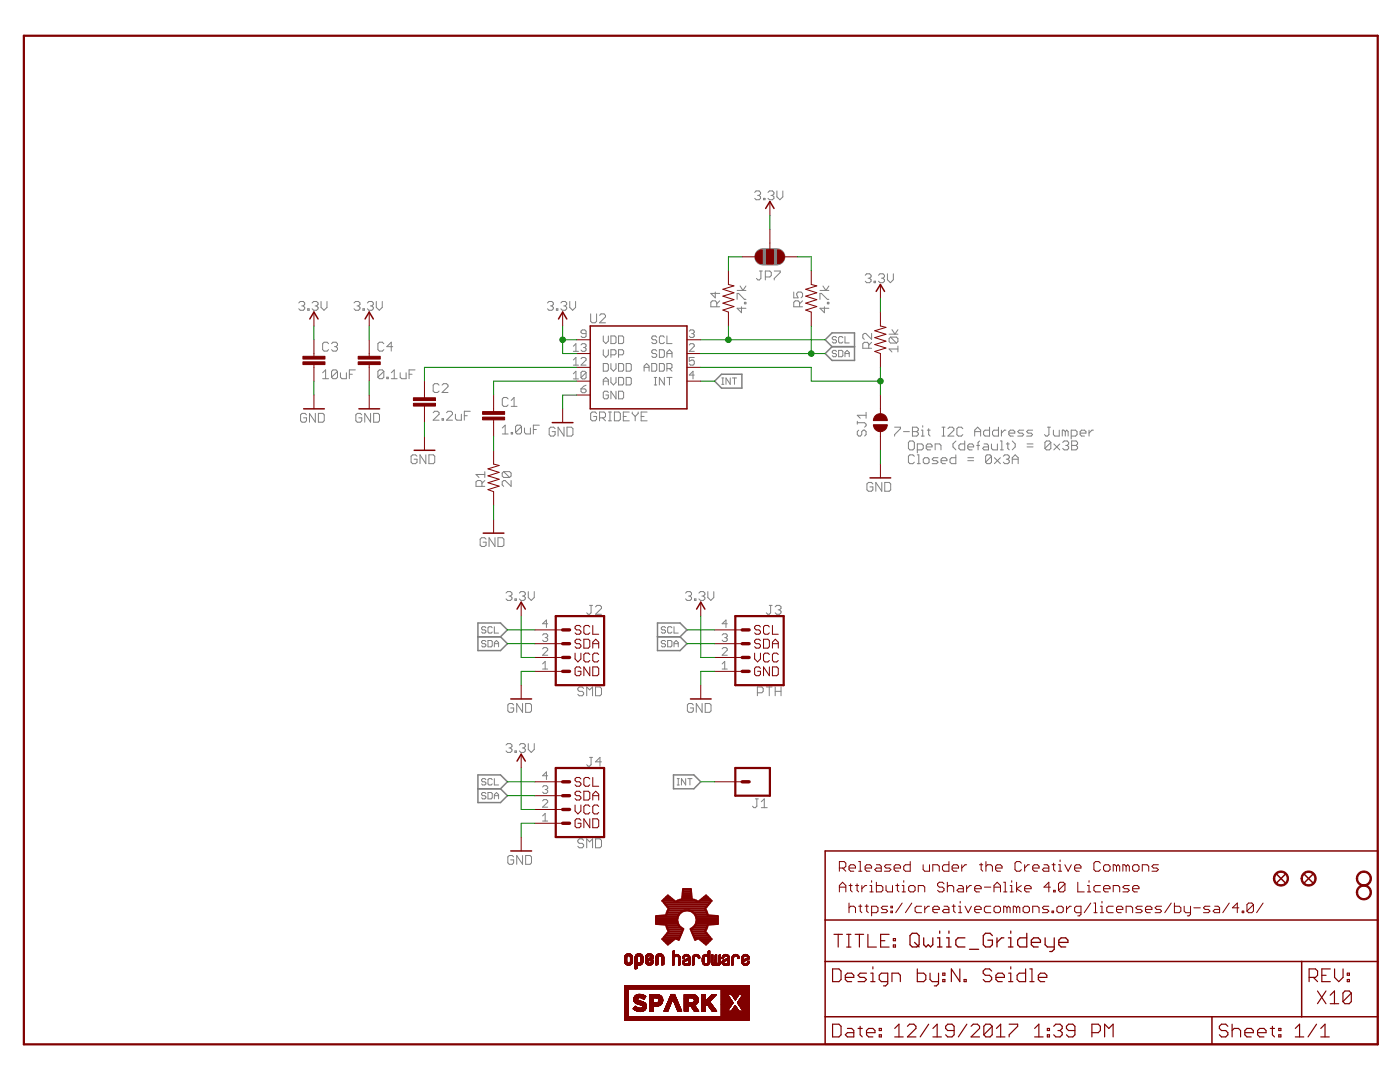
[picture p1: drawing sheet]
<svg xmlns="http://www.w3.org/2000/svg" width="279mm" height="216mm" viewBox="0 0 279 216" stroke-linecap="round" stroke-linejoin="round" font-family="sans-serif">
<g fill="none" stroke="#808080" stroke-width=".2">
<path d="M150.6 38.4l.3-.3h.6l.3 .3v.3l-.3 .3M151.2 39h.3M151.5 39l.3 .3v.3l-.3 .3h-.6l-.3-.3M152.4 39.6h.3v.3h-.3zM153.3 38.4l.3-.3h.6l.3 .3v.3l-.3 .3M153.9 39h.3M154.2 39l.3 .3v.3l-.3 .3h-.6l-.3-.3M155 38.1v1.2l.6 .6 .6-.6v-1.2M142.7 58.3v1.1l-.8-.9h1.7M147.1 59.7v-1.2h.3l1.2 1.2h.3M147.1 58h1.8M147.7 57.1l.6 .9 .6-.9"/>
<path d="M151.6 54.1h.5M151.8 54.1v1.5l-.2 .3h-.3l-.3-.3M152.7 55.3h.9l.3-.3v-.6l-.3-.3h-.9v1.8M154.5 54.1h1.2v.3l-1.2 1.2v.3M158.4 58.3v1.1h.9l-.3-.6v-.3l.3-.2h.6l.3 .2v.6l-.3 .3M163.6 59.7v-1.2h.3l1.2 1.2h.3M163.6 58h1.8M164.2 57.1l.6 .9 .6-.9M172.7 54.9l.3-.3h.5l.3 .3v.3l-.3 .3M173.2 55.5h.3M173.5 55.5l.3 .3v.3l-.3 .3h-.5l-.3-.3M174.4 56.1h.3v.3h-.3z"/>
<path d="M175.3 54.9l.3-.3h.6l.3 .3v.3l-.3 .3M175.9 55.5h.3M176.2 55.5l.3 .3v.3l-.3 .3h-.6l-.3-.3M177.1 54.6v1.2l.6 .6 .6-.6v-1.2M59.6 60.5l.3-.3h.6l.3 .3v.2l-.3 .3M60.2 61h.3M60.5 61l.3 .3v.3l-.3 .3h-.6l-.3-.3M61.4 61.6h.3v.3h-.3zM62.3 60.5l.3-.3h.6l.3 .3v.2l-.3 .3M62.9 61h.3M63.2 61l.3 .3v.3l-.3 .3h-.6l-.3-.3M64.1 60.2v1.1l.6 .6 .6-.6v-1.1"/>
<path d="M64.4 75.6h1.2M64.4 74.4l.6-.6v1.8M65.6 68.6l-.3-.3h-.6l-.3 .3v1.2l.3 .3h.6l.3-.3M66.2 68.6l.3-.3h.6l.3 .3v.3l-.3 .3M66.8 69.2h.3M67.1 69.2l.3 .3v.3l-.3 .3h-.6l-.3-.3M67.4 74.1l-.3-.3h-.6l-.3 .3v1.2M67.4 74.1v1.2l-.3 .3h-.6l-.3-.3M67.4 74.1l-1.2 1.2M67.9 74.4v.9l.3 .3h.9v-1.2M69.7 74.7h.6M70.7 60.5l.3-.3h.5l.3 .3v.2l-.3 .3"/>
<path d="M70.9 73.8h-1.2v1.8M71.2 61h.3M71.5 61l.3 .3v.3l-.3 .3h-.5l-.3-.3M72.4 61.6h.3v.3h-.3zM73.3 60.5l.3-.3h.6l.3 .3v.2l-.3 .3M73.9 61h.3M74.2 61l.3 .3v.3l-.3 .3h-.6l-.3-.3M75.1 60.2v1.1l.6 .6 .6-.6v-1.1M76.6 68.6l-.3-.3h-.6l-.3 .3v1.2l.3 .3h.6l.3-.3M76.6 74.1l-.3-.3h-.6l-.3 .3v1.2M76.6 74.1v1.2l-.3 .3h-.6l-.3-.3M76.6 74.1l-1.2 1.2"/>
<path d="M77.2 75.3h.3v.3h-.3zM78.1 75.6h1.2M78.1 74.4l.6-.6v1.8M78.4 69.2h-1.2l.9-.9v1.8M79.9 74.4v.9l.3 .3h.8v-1.2M81.6 74.7h.6M82.8 73.8h-1.2v1.8M87.6 76.9l-.3-.3h-.6l-.3 .3v1.1l.3 .3h.6l.3-.3M88.2 76.9l.3-.3h.6l.3 .3v.3l-1.2 1.1h1.2M101.4 79.6l-.3-.3h-.6l-.3 .3v1.2l.3 .3h.6l.3-.3M102 79.9l.6-.6v1.8M109.3 60.5l.3-.3h.5l.3 .3v.2l-.3 .3"/>
<path d="M109.9 61h.2M110.1 61l.3 .3v.3l-.3 .3h-.5l-.3-.3M111 61.6h.3v.3h-.3zM111.9 60.5l.3-.3h.6l.3 .3v.2l-.3 .3M112.5 61h.3M112.8 61l.3 .3v.3l-.3 .3h-.6l-.3-.3M113.7 60.2v1.1l.6 .6 .6-.6v-1.1M114.4 75.6h1M114.4 70.1h1M114.4 72.9h1M114.4 71.8l.5-.5v1.6M114.4 69.1l.5-.5v1.5"/>
<path d="M114.4 74.6l.5-.5v1.5M116 77.6h.7l.3 .3v.2l-.3 .3h-.5l-.2-.3zM116 68.8l.2-.2h.5l.3 .2v.3l-.3 .2M116 71.6l.2-.3h.5l.3 .3v.2l-1 1.1h1M116.5 69.3h.2M116.7 69.3l.3 .3v.2l-.3 .3h-.5l-.2-.3M117 74.3v1.1l-.3 .2h-.5l-.2-.2M117 76.9l-.5 .2-.5 .5M117 66.6h-.8l-.2-.3v-.2l.2-.3h.5l.3 .3v1l-.3 .2h-.5l-.2-.2M117 74.3l-.3-.2h-.5l-.2 .2v1.1M117 74.3l-1 1.1M117.9 62.6v1.5l.3 .3h.6l.3-.3v-1.5"/>
<path d="M119.7 62.9l.3-.3h.5l.3 .3v.3l-1.1 1.2h1.1M120.4 67v1.1l.5 .5 .5-.5v-1.1M120.4 69.8v1l.5 .5 .5-.5v-1M120.4 72.5h.8l.2 .3v1l-.2 .3h-.8zM120.4 76.8v-1l.5-.5 .5 .5v1M120.4 76.1h1M121.4 78.3l-.2-.2h-.6l-.2 .2v1l.2 .3h.6l.2-.3v-.5h-.5M121.9 67h.8l.2 .3v1l-.2 .3h-.8zM121.9 70.8h.8l.2-.3v-.5l-.2-.2h-.8v1.5M121.9 72.5v1.1l.5 .5 .5-.5v-1.1M121.9 75.3v1l.5 .5 .5-.5v-1M122.9 78.1v1.5l-1-1.5v1.5"/>
<path d="M123.4 75.3h.8l.3 .3v1l-.3 .2h-.8zM123.4 78.1h.8l.3 .2v1l-.3 .3h-.8zM123.4 67h.8l.3 .3v1l-.3 .3h-.8zM123.4 70.8h.8l.3-.3v-.5l-.3-.2h-.8v1.5M123.4 72.5h.8l.3 .3v1l-.3 .3h-.8zM125 75.3h.7l.3 .3v1l-.3 .2h-.7zM125 72.5h.7l.3 .3v1l-.3 .3h-.7zM128.5 74.1v-1.1l.6-.5 .4 .5v1.1M128.5 73.3h1M130.1 72.5h.7l.3 .3v1l-.3 .3h-.7zM130.6 75.3h.5M130.6 76.8h.5"/>
<path d="M130.8 75.3v1.5M131.1 67.3l-.3-.3h-.5l-.2 .3v.2l.2 .3h.5l.3 .3v.2l-.3 .3h-.5l-.2-.3M131.1 70l-.3-.2h-.5l-.2 .2v.3l.2 .2h.5l.3 .3v.3l-.3 .2h-.5l-.2-.2M131.6 69.8h.7l.3 .2v1.1l-.3 .2h-.7zM131.6 72.5h.7l.3 .3v1l-.3 .3h-.7zM132.6 67.3l-.3-.3h-.5l-.2 .3v1l.2 .3h.5l.3-.3M132.6 75.3v1.5l-1-1.5v1.5M133.1 75.3h1M133.1 71.3v-1l.5-.5 .5 .5v1M133.1 73.6h.8l.2-.3v-.5l-.2-.3h-.8v1.6M133.1 67v1.6h1M133.1 70.5h1"/>
<path d="M133.6 75.3v1.5M133.6 73.6l.5 .5M137.6 66.1l.2-.3h.5l.3 .3v.2l-.3 .3M137.6 68.8l.2-.2h.5l.3 .2v.3l-1 1h1M138 66.6h.3M138.3 66.6l.3 .2v.3l-.3 .2h-.5l-.2-.2M138.6 74.8h-1l.7-.7v1.5M138.6 71.3h-1v.8l.7-.3 .3 .3v.5l-.3 .3h-.5l-.2-.3M143 61.2v-.9l-.3-.3h-.5l-.3 .3v.9h1.7M143.6 60l-.6 .6M144 76.7h.5M144 75.4h.5"/>
<path d="M144.3 75.4v1.3M145.7 75.4v1.3l-.8-1.3v1.3M146.2 75.4h.8M146.6 75.4v1.3M148 61.2v1.2l-.9-.9h1.8M148.6 60.3h.3v.3h-.3zM159.6 61.2v-.9l-.3-.3h-.6l-.3 .3v.9h1.8M160.2 60l-.6 .6M164.5 61.2v1.2l-.9-.9h1.8M165.1 60.3h.3v.3h-.3zM166.9 70.1l-.2-.2h-.4l-.2 .2 .2 .4h.4l.2 .3-.2 .4h-.4l-.2-.2M166.9 67.4l-.2-.2h-.4l-.2 .4 .2 .2h.4l.2 .4-.2 .2h-.4l-.2-.2"/>
<path d="M167.4 69.9h.6l.2 .2v.9l-.2 .2h-.6zM168.2 67.4l-.2-.2h-.4l-.2 .2v.8l.2 .2h.4l.2-.2M168.6 67.2v1.2h.9M168.6 70.5h.9M168.6 71.2v-.9l.5-.4 .4 .4v.9M173.4 69.5v-.9l-.3-.3h-.6l-.3 .3v.9h1.7M173.9 66.5v1.2l-1.1-1.2h-.3l-.3 .3v.6l.3 .3M173.9 68.3l-.5 .6M177.4 66.7h1.8M177.7 67.3h1.2l.3 .3v.6l-.3 .3M177.7 67.3l-.3 .3v.6l.3 .3h1.2M177.7 67.3l1.2 1.2"/>
<path d="M178 65.8l.6 .9 .6-.9M179.2 69.6h-1.8l.6 .6M179.2 69v1.2M61.2 82.8l-.3-.3h-.6l-.3 .3v1.1l.3 .3h.6l.3-.3v-.5h-.6M62.9 82.5v1.7l-1.1-1.7v1.7M63.5 82.5h.9l.3 .3v1.1l-.3 .3h-.9zM72.2 82.8l-.3-.3h-.6l-.3 .3v1.1l.3 .3h.6l.3-.3v-.5h-.6M74 82.5v1.7l-1.2-1.7v1.7M74.6 82.5h.9l.2 .3v1.1l-.2 .3h-.9zM83.2 91l-.3-.2h-.6l-.3 .2v1.2l.3 .3h.6l.3-.3v-.6h-.6M85 90.8v1.7l-1.2-1.7v1.7M85.6 90.8h.9l.3 .2v1.2l-.3 .3h-.9z"/>
<path d="M86.4 82.4l.3-.3h.6l.3 .3v.3l-1.2 1.1h1.2M88.2 83.5h.3v.3h-.3zM89.1 82.4l.3-.3h.6l.3 .3v.3l-1.2 1.1h1.2M90.9 82.7v.8l.3 .3h.9v-1.1M92.7 83h.6M93.9 82.1h-1.2v1.7M96.2 97v-.8l-.3-.3h-.6l-.3 .3v.8h1.8M96.8 95.9l-.6 .6M96.8 94.7h-1.8l.6 .6M96.8 94.1v1.2M100.2 85.4l.6-.6v1.8M100.2 86.6h1.2"/>
<path d="M100.5 94.1l-.3 .3v.6l.3 .3h1.2M100.5 94.1h1.2l.3 .3v.6l-.3 .3M100.5 94.1l1.2 1.2M102 95.9v1.1l-1.2-1.1h-.3l-.3 .3v.6l.3 .2M102 86.3h.3v.3h-.3zM102 81.1h1.2M104.1 85.1v1.2l-.3 .3h-.6l-.3-.3M104.1 85.1l-.3-.3h-.6l-.3 .3v1.2M104.1 85.1l-1.2 1.2M104.7 85.4v.9l.3 .3h.9v-1.2M106.4 85.7h.6M107.6 84.8h-1.2v1.8"/>
<path d="M110.8 85.5l-.3-.3h-.6l-.3 .3v1.2l.3 .3h.6l.3-.3v-.6h-.6M112.6 85.2v1.8l-1.2-1.8v1.8M113.2 85.2h.8l.3 .3v1.2l-.3 .3h-.8zM119.1 82.5l-.3-.3h-.6l-.3 .3v1.2l.3 .3h.6l.3-.3v-.6h-.6M119.7 83.4h.8l.3-.3v-.6l-.3-.3h-.8v1.8M120.2 83.4l.6 .6M121.4 82.2h.6M121.4 84h.6M121.7 82.2v1.8M122.6 82.2h.9l.3 .3v1.2l-.3 .3h-.9zM124.4 83.1h.6M125.6 82.2h-1.2v1.8h1.2"/>
<path d="M126.2 82.2v.3l.6 .6M126.8 83.1v.9M127.4 82.2v.3l-.6 .6M128 83.1h.5M129.1 82.2h-1.1v1.8h1.1M171.1 84.3h1.5l.2 .3v.3l-.2 .3M171.1 84.1v.5M171.4 85.8l-.3 .3v.6l.3 .3h.3l.3-.3v-.6l.3-.3h.3l.2 .3v.6l-.2 .3M172.8 82.3v1.2M172.8 82.9h-1.7l.6 .6M174.2 96.6l-.3-.3h-.6l-.3 .3v1.1l.3 .3h.6l.3-.3v-.5h-.6M176 96.3v1.7l-1.2-1.7v1.7"/>
<path d="M176.6 96.3h.9l.3 .3v1.1l-.3 .3h-.9zM178.5 85.2h1.2v.3l-1.2 1.2v.3M180.3 86.1h1.2M181.6 88h.6l.3 .3v1.2l-.3 .3h-.6l-.3-.3v-1.2zM182.1 85.2h.9l.3 .3v.3l-.3 .3 .3 .3v.3l-.3 .3h-.9zM182.1 86.1h.9M182.5 91l-.3-.2h-.6l-.3 .2v1.2l.3 .3h.6l.3-.3M183.1 90.8h.3v1.7M183.1 92.5h.6M183.1 89.8h.9l.3-.3v-.6l-.3-.3h-.9v1.8M183.9 87h.5M183.9 85.8h.2v1.2"/>
<path d="M184.1 84.9v.3M184.3 91.6l.3-.3h.5l.3 .3v.6l-.3 .3h-.5l-.3-.3zM184.8 89.2h1.2v-.3l-.3-.3h-.6l-.3 .3v.6l.3 .3h.6M185.1 85.8h.5M185.3 85.5v1.2l.3 .3M186.6 89.8v-1.2h.9l.3 .3v.9M187.2 91.3h-.9l-.3 .3 .3 .3h.6l.3 .3-.3 .3h-.9M187.8 91.9h1.2v-.3l-.3-.3h-.6l-.3 .3v.6l.3 .3h.6M188 85.2h.6M188 87h.6M188.3 85.2v1.8M189.2 85.5l.3-.3h.6l.3 .3v.3l-1.2 1.2h1.2"/>
<path d="M190.8 90.8v1.7h-.9l-.3-.3v-.6l.3-.3h.9M190.8 88l-.6 .6v.6l.6 .6M192.2 85.5l-.3-.3h-.6l-.3 .3v1.2l.3 .3h.6l.3-.3M192.5 88v1.8h-.8l-.3-.3v-.6l.3-.3h.8M193.1 91.3h1.2M193.1 91.9h1.2M193.1 89.2h1.2v-.3l-.3-.3h-.6l-.3 .3v.6l.3 .3h.6M194.5 86.1h1.2M194.5 87v-1.2l.6-.6 .6 .6v1.2M194.9 88.9h.6M195.5 88l-.3 .3v1.5M196.4 88.6h.6l.3 .3v.9h-.9l-.3-.3 .3-.3h.9"/>
<path d="M197.5 85.2v1.8h-.9l-.3-.3v-.6l.3-.3h.9M197.9 91l-.3-.2h-.6l-.3 .2v1.2M197.9 91v1.2l-.3 .3h-.6l-.3-.3M197.9 88.6v.9l.3 .3h.9v-1.2M197.9 91l-1.2 1.2M198.5 91.3l1.1 1.2M199.3 85.2v1.8h-.9l-.3-.3v-.6l.3-.3h.9M199.6 91.3l-1.1 1.2M199.6 88h.3v1.8M199.6 89.8h.6M199.9 85.8v1.2M200.2 91l.3-.2h.6l.3 .2v.3l-.3 .3"/>
<path d="M200.7 85.8h-.3l-.5 .6M200.8 91.6h.3M200.8 88.6h.6M201.1 91.6l.3 .3v.3l-.3 .3h-.6l-.3-.3M201.1 88.3v1.2l.3 .3M201.3 86.4h1.2v-.3l-.3-.3h-.6l-.3 .3v.6l.3 .3h.6M202 91.6h1.2M202 92.5v-1.2l.6-.5 .6 .5v1.2M202 88l.6 .6v.6l-.6 .6M204.3 85.8h-.9l-.3 .3 .3 .3h.6l.3 .3-.3 .3h-.9M205 88.6h1.2M205 89.2h1.2"/>
<path d="M206.1 85.8h-.9l-.3 .3 .3 .3h.6l.3 .3-.3 .3h-.9M209 85.2h.6M209.3 85.2v1.5l-.3 .3h-.3l-.3-.3M209.7 88.3l-.3-.3h-.6l-.3 .3v1.2M209.7 88.3v1.2l-.3 .3h-.6l-.3-.3M209.7 88.3l-1.2 1.2M210.2 85.8v.9l.3 .3h.9v-1.2M210.3 88.6l1.2 1.2M211.5 88.6l-1.2 1.2M212.1 88.3l.3-.3h.6l.3 .3v.3l-.3 .3M212.6 86.1l-.3-.3h-.3v1.2M212.6 86.1v.9"/>
<path d="M212.6 86.1l.3-.3 .3 .3v.9M212.7 88.9h.3M213 88.9l.3 .3v.3l-.3 .3h-.6l-.3-.3M213.8 87h.9l.2-.3v-.6l-.2-.3h-.9v1.8M213.9 88h.9l.3 .3v.3l-.3 .3 .3 .3v.3l-.3 .3h-.9zM213.9 88.9h.9M215.6 86.4h1.1v-.3l-.3-.3h-.5l-.3 .3v.6l.3 .3h.5M217.3 85.8v1.2M218.2 85.8h-.3l-.6 .6M97 107.6l-.3-.3h-.6l-.3 .3v1.2l.3 .3h.6l.3-.3v-.6h-.6M98.8 107.3v1.8l-1.2-1.8v1.8M99.4 107.3h.9l.3 .3v1.2l-.3 .3h-.9z"/>
<path d="M101 118.3l.3-.3h.6l.3 .3v.3l-.3 .3M101.6 118.9h.3M101.9 118.9l.3 .3v.3l-.3 .3h-.6l-.3-.3M102.8 119.5h.3v.3h-.3zM103.7 118.3l.2-.3h.6l.3 .3v.3l-.3 .3M104.2 118.9h.3M104.5 118.9l.3 .3v.3l-.3 .3h-.6l-.2-.3M105.4 118v1.2l.6 .6 .6-.6v-1.2M136.8 118.3l.3-.3h.6l.3 .3v.3l-.3 .3M137.4 118.9h.3M137.7 118.9l.3 .3v.3l-.3 .3h-.6l-.3-.3M138.6 119.5h.3v.3h-.3z"/>
<path d="M139.5 118.3l.3-.3h.6l.3 .3v.3l-.3 .3M140.1 118.9h.3M140.4 118.9l.3 .3v.3l-.3 .3h-.6l-.3-.3M141.3 118v1.2l.6 .6 .6-.6v-1.2M97 125.3l-.2-.2h-.5l-.2 .4 .2 .2h.5l.2 .4-.2 .2h-.5l-.2-.2M97 128l-.2-.2h-.5l-.2 .2 .2 .4h.5l.2 .3-.2 .4h-.5l-.2-.2M97.4 127.8h.6l.2 .2v.9l-.2 .2h-.6zM98.2 125.3l-.2-.2h-.4l-.2 .2v.8l.2 .2h.4l.2-.2M98.7 125.1v1.2h.8M98.7 129.1v-.9l.4-.4 .4 .4v.9M98.7 128.4h.8M108.3 132.5l.5-.5v1.5"/>
<path d="M108.3 133.5h1M108.3 129.5l.2-.3h.6l.2 .3v.2l-1 1h1M108.3 126.7l.2-.2h.6l.2 .2v.3l-.2 .2M108.8 127.2h.3M109.1 127.2l.2 .3v.2l-.2 .3h-.6l-.2-.3M109.3 124.5h-1l.8-.8v1.5M116.5 137.4l-.3-.3h-.6l-.3 .3v.2l.3 .3h.6l.3 .3v.3l-.3 .3h-.6l-.3-.3M117.1 138.8v-1.7l.6 .5 .6-.5v1.7M117.7 120.8h.6M118 120.8v1.5l-.3 .3h-.3l-.3-.3M118.9 137.1h.8l.3 .3v1.1l-.3 .3h-.8zM118.9 121.1l.2-.3h.6l.3 .3v.3l-1.1 1.2h1.1"/>
<path d="M132.8 125.3l-.2-.2h-.4l-.2 .4 .2 .2h.4l.2 .4-.2 .2h-.4l-.2-.2M132.8 128l-.2-.2h-.4l-.2 .2 .2 .4h.4l.2 .3-.2 .4h-.4l-.2-.2M133.2 127.8h.7l.2 .2v.9l-.2 .2h-.7zM134.1 125.3l-.2-.2h-.4l-.3 .2v.8l.3 .2h.4l.2-.2M134.5 125.1v1.2h.9M134.5 129.1v-.9l.4-.4 .5 .4v.9M134.5 128.4h.9M144.1 133.5h1M144.1 129.5l.3-.3h.5l.2 .3v.2l-1 1h1M144.1 126.7l.3-.2h.5l.2 .2v.3l-.2 .2M144.1 132.5l.5-.5v1.5M144.6 127.2h.3"/>
<path d="M144.9 127.2l.2 .3v.2l-.2 .3h-.5l-.3-.3M145.1 124.5h-1l.8-.8v1.5M151.2 138.2h.8l.3-.3v-.5l-.3-.3h-.8v1.7M152.9 137.1h1.2M153.5 137.1v1.7M153.5 120.8h.6M153.8 120.8v1.5l-.3 .3h-.3l-.3-.3M154.7 137.9h1.2M154.7 137.1v1.7M154.7 121.1l.3-.3h.6l.3 .3v.3l-.3 .3M155.3 121.7h.3M155.6 121.7l.3 .3v.3l-.3 .3h-.6l-.3-.3"/>
<path d="M155.9 137.1v1.7M97 158.3l-.2-.2h-.5l-.2 .2 .2 .5h.5l.2 .2-.2 .4h-.5l-.2-.2M97 155.6l-.2-.2h-.5l-.2 .4 .2 .2h.5l.2 .4-.2 .2h-.5l-.2-.2M97.4 158.1h.6l.2 .2v.9l-.2 .2h-.6zM98.2 155.6l-.2-.2h-.4l-.2 .2v.8l.2 .2h.4l.2-.2M98.7 155.4v1.2h.8M98.7 159.4v-.8l.4-.5 .4 .5v.8M98.7 158.8h.8M101 148.7l.3-.3h.6l.3 .3v.2l-.3 .3M101.6 149.2h.3M101.9 149.2l.3 .3v.3l-.3 .3h-.6l-.3-.3M102.5 140.7l-.3-.3h-.6l-.3 .3v1.1l.3 .3h.6l.3-.3v-.5h-.6"/>
<path d="M102.8 149.8h.3v.3h-.3zM103.7 148.7l.2-.3h.6l.3 .3v.2l-.3 .3M104.2 149.2h.3M104.3 140.4v1.7l-1.2-1.7v1.7M104.5 149.2l.3 .3v.3l-.3 .3h-.6l-.2-.3M104.9 140.4h.9l.3 .3v1.1l-.3 .3h-.9zM105.4 148.4v1.1l.6 .6 .6-.6v-1.1M108.3 157l.2-.2h.6l.2 .2v.3l-.2 .2M108.3 159.8l.2-.2h.6l.2 .2v.3l-1 1h1M108.8 157.5h.3M109.1 157.5l.2 .3v.3l-.2 .2h-.6l-.2-.2M109.3 154.8h-1l.8-.8v1.6"/>
<path d="M117.7 151.1h.6M118 151.1v1.5l-.3 .3h-.3l-.3-.3M120 152h-1.1l.8-.9v1.8M135.1 155.4h.5M135.1 156.6h.5M135.4 155.4v1.2M136.8 155.4v1.2l-.8-1.2v1.2M137.3 155.4h.8M137.7 155.4v1.2M138.4 140.7l-.3-.3h-.6l-.3 .3v1.1l.3 .3h.6l.3-.3v-.5h-.6M140.1 140.4v1.7l-1.1-1.7v1.7M140.7 140.4h.9l.3 .3v1.1l-.3 .3h-.9z"/>
<path d="M150.7 159.4h.6M151 159.4v1.5l-.3 .3h-.2l-.3-.3M151.9 160l.6-.6v1.8M102.5 171l-.3-.3h-.6l-.3 .3v1.2l.3 .3h.6l.3-.3v-.6h-.6M104.3 170.7v1.8l-1.2-1.8v1.8M104.9 170.7h.9l.3 .3v1.2l-.3 .3h-.9zM108.3 162.8l.5-.5v1.5M108.3 163.8h1M116.5 167.7l-.3-.3h-.6l-.3 .3v.3l.3 .3h.6l.3 .3v.3l-.3 .3h-.6l-.3-.3M117.1 169.2v-1.8l.6 .6 .6-.6v1.8M118.9 167.4h.8l.3 .3v1.2l-.3 .3h-.8zM151.9 161.2h1.2"/>
</g>
<path d="M152.3 51.2h2.7" fill="none" stroke="#808080" stroke-width="3.5"/>
<path d="M142.6 76.1l1.4-1.4h4.1v2.7h-4.1zM164.7 67.8l1.4-1.4h4.4v5.5h-4.4l-1.4-1.4 1.4-1.3zM166.1 69.2h4.4M95.4 124.3h4.5l1.4 1.4-1.4 1.4 1.4 1.3-1.4 1.4h-4.5zM95.4 127.1h4.5M131.2 127.1h4.5M131.2 124.3h4.5l1.4 1.4-1.4 1.4 1.4 1.3-1.4 1.4h-4.5zM95.4 154.6h4.5l1.4 1.4-1.4 1.4 1.4 1.4-1.4 1.3h-4.5zM95.4 157.4h4.5M134.4 154.6h4.1l1.3 1.4-1.3 1.4h-4.1z" fill="none" stroke="#808080" stroke-width=".3"/>
<g fill="none" stroke="#800000" stroke-width=".23">
<path d="M166.2 193.3h1.2l.5 .5v1.7l-.5 .4h-1.2zM166.4 186.4h1.7M167.3 186.4v2.6M168.7 195h1.7v-.4l-.4-.4h-.9l-.4 .4v.9l.4 .4h.9M169 186.4h.8M169 189h.8M169.4 186.4v2.6M170.7 186.4h1.7M171.5 186.4v2.6M172.9 194.2h-1.2l-.5 .4 .5 .4h.8l.4 .5-.4 .4h-1.3M173.2 186.4v2.6h1.7M173.8 195.9h.8"/>
<path d="M173.8 194.2h.4v1.7M174.2 192.9v.4M175.7 187.7h.9M177.2 195.9h-1.3l-.4-.4v-.9l.4-.4h1.3v2.1l-.5 .4h-.4M177.4 186.4h-1.7v2.6h1.7M178 195.9v-1.7h1.3l.4 .4v1.3M178.3 188.6h.4v.4h-.4zM178.3 187.3h.4v.4h-.4zM183.1 193.3v2.6h1.2l.5-.4v-.9l-.5-.4h-1.2M185.6 194.2v1.3l.4 .4h1.3M187.3 194.2v2.1l-.4 .4h-.4M188.2 195.5h.4v.4h-.4z"/>
<path d="M188.2 194.2h.4v.4h-.4zM191.6 193.3v2.6l-1.7-2.6v2.6M192.4 195.5h.4v.4h-.4zM197.9 193.8l-.4-.5h-.9l-.4 .5v.4l.4 .4h.9l.4 .4v.5l-.4 .4h-.9l-.4-.4M198.8 195h1.6v-.4l-.4-.4h-.8l-.4 .4v.9l.4 .4h.8M201.3 195.9h.8M201.3 194.2h.4v1.7M201.7 192.9v.4M204.7 193.3v2.6h-1.3l-.4-.4v-.9l.4-.4h1.3M205.5 195.9h.9M205.5 193.3h.5v2.6M207.2 195h1.7v-.4l-.4-.4h-.9l-.4 .4v.9l.4 .4h.9"/>
<path d="M261.3 195h1.2l.5-.4v-.8l-.5-.5h-1.2v2.6M262.1 195l.9 .9M262.9 197.7l1.7 2.6M263.8 194.6h.8M264.6 197.7l-1.7 2.6M265.5 198.6l.8-.9v2.6M265.5 193.3h-1.7v2.6h1.7M266.3 193.3v1.7l.9 .9 .8-.9v-1.7M268.9 195.5h.4v.4h-.4zM268.9 194.2h.4v.4h-.4zM269.7 198.2v1.7l-.4 .4h-.9l-.4-.4M269.7 198.2l-.4-.5h-.9l-.4 .5v1.7"/>
<path d="M269.7 198.2l-1.7 1.7M166.2 204.4h1.2l.5 .4v1.7l-.5 .4h-1.2zM169.1 205.2h.9l.4 .4v1.3h-1.3l-.4-.4 .4-.4h1.3M171.2 205.2h.9M171.7 204.8v1.7l.4 .4M172.9 206.1h1.7v-.5l-.4-.4h-.8l-.5 .4v.9l.5 .4h.8M175.5 206.5h.4v.4h-.4zM175.5 205.2h.4v.4h-.4zM178.6 206.9h1.7M178.6 205.2l.8-.8v2.5M181.1 204.8l.4-.4h.9l.4 .4v.4l-1.7 1.7h1.7M185.3 204.4l-1.7 2.5"/>
<path d="M186.2 206.9h1.7M186.2 205.2l.8-.8v2.5M190.4 205.6h-1.3l-.4-.4v-.4l.4-.4h.9l.4 .4v1.7l-.4 .4h-.9l-.4-.4M193 204.4l-1.7 2.5M193.8 204.8l.4-.4h.9l.4 .4v.4l-1.7 1.7h1.7M198 204.8v1.7l-.4 .4h-.9l-.4-.4M198 204.8l-.4-.4h-.9l-.4 .4v1.7M198 204.8l-1.7 1.7M198.9 206.9h1.7M198.9 205.2l.8-.8v2.5M201.4 204.4h1.7v.4l-1.7 1.7v.4M206.5 206.9h1.7"/>
<path d="M206.5 205.2l.8-.8v2.5M209 206.5h.4v.4h-.4zM209 205.2h.4v.4h-.4zM210.3 204.8l.4-.4h.9l.4 .4v.4l-.4 .4M211.1 205.6h.5M211.6 205.6l.4 .5v.4l-.4 .4h-.9l-.4-.4M214.5 205.6h-1.2l-.5-.4v-.4l.5-.4h.8l.4 .4v1.7l-.4 .4h-.8l-.5-.4M217.9 206.1h1.3l.4-.5v-.8l-.4-.4h-1.3v2.5M220.5 206.9v-2.5l.8 .8 .8-.8v2.5M245 204.8l-.4-.4h-.8l-.4 .4v.4l.4 .4h.8l.4 .5v.4l-.4 .4h-.8l-.4-.4M245.9 205.6l.4-.4h.9l.4 .4v1.3M245.9 204.4v2.5"/>
<path d="M248.4 206.1h1.7v-.5l-.4-.4h-.8l-.5 .4v.9l.5 .4h.8M251 206.1h1.7v-.5l-.5-.4h-.8l-.4 .4v.9l.4 .4h.8M253.5 205.2h.9M253.9 204.8v1.7l.5 .4M255.2 206.5h.4v.4h-.4zM255.2 205.2h.4v.4h-.4zM258.5 206.9h1.7M258.5 205.2l.9-.8v2.5M262.7 204.4l-1.7 2.5M263.6 206.9h1.7M263.6 205.2l.8-.8v2.5M265.5 200.3h1.7"/>
</g>
<g fill="none" stroke="#800000" stroke-width=".3">
<path d="M152.8 41.6l.8-1.4 .9 1.4M174.9 58.1l.8-1.3 .8 1.3M61.8 63.6l.9-1.3 .8 1.3M72.9 63.6l.8-1.3 .8 1.3M111.5 63.6l.8-1.3 .8 1.3M117.8 65h19.3v16.6h-19.3zM60.6 81.6h4.1M71.6 81.6h4.2M82.7 89.9h4.1M110.2 84.3h4.1M173.6 95.4h4.2M96.4 106.4h4.2"/>
<path d="M101.9 139.5h4.2M103.2 121.5l.8-1.3 .8 1.3M137.8 139.5h4.1M139 121.5l.8-1.3 .9 1.3M103.2 151.9l.8-1.4 .8 1.4M101.9 169.8h4.2M164.7 169.8h110.3v38.6h-110.3zM254.8 174.5l1.7 1.6M256.5 174.5l-1.7 1.6M260.3 174.5l1.7 1.6M262 174.5l-1.7 1.6M164.7 191.9h110.3"/>
<path d="M164.7 183.6h110.3M259.8 191.9v11M164.7 202.9h110.3M241.9 202.9v5.5"/>
</g>
<g fill="none" stroke="#800000" stroke-width=".2">
<path d="M145.4 54v2.8l1.1 .2-2.2 .7 2.2 .7-2.2 .7 2.2 .7-2.2 .7 2.2 .7-2.2 .7 1.1 .4v2.7M148.1 51.2h2.8M153 49.9h1.3v2.7h-1.3zM153.6 40.2v2.8M153.6 45.7v4.2M156.4 51.2h2.8M161.9 54v2.8l1.1 .2-2.2 .7 2.2 .7-2.2 .7 2.2 .7-2.2 .7 2.2 .7-2.2 .7 1.1 .4v2.7M175.7 56.8v2.7M62.7 62.3v2.7M62.7 67.8v3.3M62.7 72.7v3.4M62.7 78.8v2.8"/>
<path d="M73.7 62.3v2.7M73.7 67.8v3.3M73.7 72.7v3.4M73.7 78.8v2.8M84.7 76.1v3.3M98.5 78.8v3.3M112.3 62.3v2.7M115 78.8h2.8M115 76.1h2.8M115 67.8h2.8M115 70.5h2.8M115 73.3h2.8"/>
<path d="M137.1 76.1h2.7M137.1 67.8h2.7M137.1 70.5h2.7M137.1 73.3h2.7M175.7 62.3v2.7l1.1 .3-2.2 .7 2.2 .7-2.2 .7 2.2 .7-2.2 .6 2.2 .7-2.2 .7 1.1 .4v2.8M175.7 78.8v3.7M84.7 81v3.3M84.7 87.1v2.8M98.5 83.8v3.3M98.5 89.9v2.7l1.1 .3-2.2 .7 2.2 .7-2.2 .7 2.2 .6-2.2 .7 2.2 .7-2.2 .7 1.1 .4v2.8M112.3 81.6v2.7M175.7 86.1v3.8"/>
<path d="M175.7 92.6v2.8M98.5 103.6v2.8M104 120.2v2.7M104 136.7v2.8M106.8 134h5.5M106.8 131.2h5.5M106.8 128.4h5.5M106.8 125.7h5.5M114.8 130.3v1.2l.5 .6 .6-.6v-1.2M115.9 133.4l-.3-.3h-.6l-.2 .3v1.1l.2 .3h.6l.3-.3v-.6h-.6M115.9 127.8l-.3-.2h-.6l-.2 .2v.3l.2 .3h.6l.3 .3v.3l-.3 .3h-.6l-.2-.3M115.9 125.1l-.3-.3h-.6l-.2 .3v.3l.2 .3h.6l.3 .3v.3l-.3 .3h-.6l-.2-.3"/>
<path d="M116.5 127.6h.9l.3 .2v1.2l-.3 .3h-.9zM117.7 125.1l-.3-.3h-.6l-.3 .3v1.2l.3 .3h.6l.3-.3M117.7 130.6l-.3-.3h-.6l-.3 .3v1.2l.3 .3h.6l.3-.3M117.7 133.1v1.7l-1.2-1.7v1.7M118.3 128.4h1.2M118.3 124.8v1.8h1.2M118.3 129.3v-1.2l.6-.5 .6 .5v1.2M118.3 133.1h.9l.3 .3v1.1l-.3 .3h-.9zM119.5 130.6l-.3-.3h-.6l-.3 .3v1.2l.3 .3h.6l.3-.3M139.8 120.2v2.7M139.8 136.7v2.8M142.6 134h5.5"/>
<path d="M142.6 131.2h5.5M142.6 128.4h5.5M142.6 125.7h5.5M150.6 130.3v1.2l.6 .6 .6-.6v-1.2M151.8 133.4l-.3-.3h-.6l-.3 .3v1.1l.3 .3h.6l.3-.3v-.6h-.6M151.8 127.8l-.3-.2h-.6l-.3 .2v.3l.3 .3h.6l.3 .3v.3l-.3 .3h-.6l-.3-.3M151.8 125.1l-.3-.3h-.6l-.3 .3v.3l.3 .3h.6l.3 .3v.3l-.3 .3h-.6l-.3-.3M152.4 127.6h.8l.3 .2v1.2l-.3 .3h-.8zM153.5 130.6l-.3-.3h-.5l-.3 .3v1.2l.3 .3h.5l.3-.3M153.5 125.1l-.3-.3h-.5l-.3 .3v1.2l.3 .3h.5l.3-.3M153.5 133.1v1.7l-1.1-1.7v1.7M154.2 128.4h1.1"/>
<path d="M154.2 133.1h.8l.3 .3v1.1l-.3 .3h-.8zM154.2 124.8v1.8h1.1M154.2 129.3v-1.2l.5-.5 .6 .5v1.2M155.3 130.6l-.3-.3h-.5l-.3 .3v1.2l.3 .3h.5l.3-.3M104 150.5v2.7M106.8 158.8h5.5M106.8 156h5.5M115.9 155.4l-.3-.3h-.6l-.2 .3v.3l.2 .3h.6l.3 .3v.3l-.3 .3h-.6l-.2-.3M115.9 158.2l-.3-.3h-.6l-.2 .3v.3l.2 .3h.6l.3 .3v.2l-.3 .3h-.6l-.2-.3M116.5 157.9h.9l.3 .3v1.1l-.3 .3h-.9zM117.7 155.4l-.3-.3h-.6l-.3 .3v1.2l.3 .3h.6l.3-.3M118.3 155.1v1.8h1.2"/>
<path d="M118.3 159.6v-1.1l.6-.6 .6 .6v1.1M118.3 158.8h1.2M142.6 156h5.5M104 167v2.8M106.8 164.3h5.5M106.8 161.5h5.5M114.8 160.6v1.2l.5 .6 .6-.6v-1.2M115.9 163.7l-.3-.3h-.6l-.2 .3v1.2l.2 .3h.6l.3-.3v-.6h-.6M117.7 160.9l-.3-.3h-.6l-.3 .3v1.2l.3 .3h.6l.3-.3M117.7 163.4v1.8l-1.2-1.8v1.8M118.3 163.4h.9l.3 .3v1.2l-.3 .3h-.9zM119.5 160.9l-.3-.3h-.6l-.3 .3v1.2l.3 .3h.6l.3-.3"/>
<path d="M167.5 173.2h1l.3-.3v-.7l-.3-.3h-1v1.9M167.5 178v-1.3l.6-.7 .7 .7v1.3M167.5 177h1.3M168.1 173.2l.7 .6M169.4 173.2h1.3v-.3l-.3-.3h-.6l-.4 .3v.6l.4 .3h.6M169.4 176.7h.7M169.8 176.4v1.3l.3 .3M170.7 176.7h.7M171 176.4v1.3l.4 .3M171.4 171.9h.3v1.9M171.4 173.8h.6M172 176.7v1.3"/>
<path d="M172.7 173.2h1.2v-.3l-.3-.3h-.6l-.3 .3v.6l.3 .3h.6M173 176.7h-.3l-.7 .6M173.6 176.7h.3v1.3M173.6 178h.7M173.9 175.7v.3M174.9 172.6h.7l.3 .3v.9h-1l-.3-.3 .3-.3h1M174.9 176v2h1l.3-.3v-.7l-.3-.3h-1M176.8 176.7v1l.3 .3h1v-1.3M177.8 172.6h-1l-.3 .3 .3 .3h.7l.3 .3-.3 .3h-1M178.4 173.2h1.3v-.3l-.3-.3h-.6l-.4 .3v.6l.4 .3h.6M178.8 176.7h.6M179.1 176.4v1.3l.3 .3"/>
<path d="M180 176.7h.4v1.3M180 178h.7M180.4 175.7v.3M181.7 171.9v1.9h-1l-.3-.3v-.6l.3-.3h1M181.7 176.7h.6l.3 .3v.7l-.3 .3h-.6l-.4-.3v-.7zM183.3 178v-1.3h.9l.4 .3v1M184.2 172.6v.9l.4 .3h.9v-1.2M186.2 173.8v-1.2h.9l.4 .3v.9M188.4 176.4l-.3-.4h-.6l-.4 .4v.3l.4 .3h.6l.3 .3v.4l-.3 .3h-.6l-.4-.3M189.1 177l.3-.3h.6l.3 .3v1M189.1 176v2M189.4 171.9v1.9h-1l-.3-.3v-.6l.3-.3h1"/>
<path d="M190 173.2h1.3v-.3l-.3-.3h-.7l-.3 .3v.6l.3 .3h.7M191.3 176.7h.6l.4 .3v1h-1l-.3-.3 .3-.4h1M191.6 179.9v.3M191.9 172.6v1.2M192.9 172.6h-.3l-.7 .6M192.9 176.7v1.3M193.9 176.7h-.4l-.6 .6M194.5 177.3h1.3v-.3l-.3-.3h-.7l-.3 .3v.7l.3 .3h.7M195.5 172.6h.6M195.8 172.2v1.3l.3 .3M196.4 177h1.3M196.8 172.9l.3-.3h.6l.4 .3v.9"/>
<path d="M196.8 171.9v1.9M198.4 177h1.3M198.4 178v-1.3l.6-.7 .7 .7v1.3M198.7 173.2h1.3v-.3l-.3-.3h-.7l-.3 .3v.6l.3 .3h.7M200.3 178h.7M200.3 176h.3v2M201.6 176.7h.3v1.3M201.6 178h.6M201.9 175.7v.3M202.9 176v2M203.8 172.2l-.3-.3h-.6l-.3 .3v1.3l.3 .3h.6l.3-.3M203.8 176.7l-.9 .6 .9 .7"/>
<path d="M204.5 177.3h1.3v-.3l-.4-.3h-.6l-.3 .3v.7l.3 .3h.6M204.5 172.6v1.2M205.4 172.6h-.3l-.6 .6M206.1 173.2h1.3v-.3l-.3-.3h-.7l-.3 .3v.6l.3 .3h.7M208.3 172.6h.7l.3 .3v.9h-1l-.3-.3 .3-.3h1M209.6 177h-1.3l1-1v2M210 172.6h.6M210.3 172.2v1.3l.3 .3M210.3 177.7h.3v.3h-.3zM211.2 173.8h.7M211.2 172.6h.4v1.2M211.6 171.6v.3"/>
<path d="M212.5 172.6l.7 1.2 .6-1.2M212.5 176.4v1.3l-.3 .3h-.6l-.4-.3M212.5 176.4l-.3-.4h-.6l-.4 .4v1.3M212.5 176.4l-1.3 1.3M214.5 173.2h1.2v-.3l-.3-.3h-.6l-.3 .3v.6l.3 .3h.6M215.1 176v2h1.3M217 176.7h.3v1.3M217 178h.7M217.3 175.7v.3M219.6 172.2l-.3-.3h-.7l-.3 .3v1.3l.3 .3h.7l.3-.3M219.6 176.7h-1l-.3 .3v.7l.3 .3h1M219.9 179.9v.3"/>
<path d="M220.2 172.9l.4-.3h.6l.3 .3v.6l-.3 .3h-.6l-.4-.3zM220.2 177.3h1.3v-.3l-.3-.3h-.6l-.4 .3v.7l.4 .3h.6M222.2 178v-1.3h.9l.4 .3v1M222.8 172.9l-.3-.3h-.3v1.2M222.8 172.9v.9M222.8 172.9l.3-.3 .4 .3v.9M224.7 172.9l-.3-.3h-.3v1.2M224.7 172.9v.9M224.7 172.9l.4-.3 .3 .3v.9M225.4 176.7h-1l-.3 .3 .3 .3h.7l.3 .4-.3 .3h-1M226 172.9l.4-.3h.6l.3 .3v.6l-.3 .3h-.6l-.4-.3zM226 177.3h1.3v-.3l-.3-.3h-.6l-.4 .3v.7l.4 .3h.6"/>
<path d="M228 173.8v-1.2h.9l.4 .3v.9M231.2 172.6h-1l-.3 .3 .3 .3h.6l.4 .3-.4 .3h-.9M124.7 191.9h.4M124.7 191.8h.4M124.7 191.7h.4M124.7 191.6h.4M124.7 191.5h.4M124.7 191.4h.4M124.7 191.3h.4M124.7 191.2h.4M124.7 191.1h.4M124.7 191h.4"/>
<path d="M124.7 190.9h.4M124.7 196.7h24.8v6.8l-24.8 .1zM124.7 198.5h.6M124.7 200h.6M124.7 199.9h.6M124.7 199.8h.6M124.7 199.7h.6M124.7 199.6h.6M124.7 199.5h.6M124.7 199.4h.6M124.7 199.3h.6M124.7 199.2h.6"/>
<path d="M124.7 199.1h.6M124.7 199h.6M124.7 198.9h.6M124.7 198.8h.6M124.7 198.7h.6M124.7 198.6h.6M124.7 198.4h.6M124.7 198.3h.6M124.7 198.2h.6M124.7 198.1h.6M124.7 198h.6M124.7 197.9h.6"/>
<path d="M124.7 197.8h.6M124.7 197.7h.6M124.7 197.6h.6M124.7 197.5h.6M124.7 197.4h.6M124.7 197.3h24.8M124.7 197.2h24.8M124.7 197.1h24.8M124.7 197h24.8M124.7 196.9h24.8M124.7 196.8h24.8M124.7 196.7h24.8"/>
<path d="M124.7 192.1h.5M124.7 192h.5M124.7 192h.4M124.7 192.1l.6 .1M124.7 192.2h1.5M124.8 192.2h1.4M124.8 190.6h1.3M124.8 192.3h1.3M124.9 190.5h1.1M124.9 192.4h1.1M125 190.5h.9M125 192.5h.9"/>
<path d="M125 190.4h.9M125.1 192.5h.7M125.1 191h-.4M125.1 190.9h-.4M125.2 190.4h.5M125.2 190.8h-.5M125.2 192.6h.5M125.3 190.8h-.6M125.3 190.3h.3M125.3 197.3v5.6M125.3 190.7l-.6 .1M125.3 192.6h.3"/>
<path d="M125.6 190.7l.6 .1M125.6 190.8h.6M125.7 190.8h.5M125.7 192h.5M125.8 190.9h.4M125.8 192h.4M125.8 191.9h.4M125.8 191h.4M125.8 191.8h.4M125.8 191.7h.4M125.8 191.6h.4M125.8 191.5h.4"/>
<path d="M125.8 191.4h.4M125.8 191.3h.4M125.8 191.2h.4M125.8 191.1h.4M126 192.4h-1.1M126.1 192.3h-1.3M126.2 190.7h-1.5M126.2 192.1l-.6 .1M126.2 192.1h-.6M126.5 199.5h.8M126.5 199.4h.7M126.5 199.3l.7 .1"/>
<path d="M126.5 199.3h.7M126.5 199.3v.1M126.5 199.4v.2M126.5 199.7h1.1M126.5 199.6h1M126.5 199.6h.8M126.5 199.2h.8M126.5 199.2v.1M126.5 199.6l.1 .2M126.5 199.7h1.2M126.6 199.8h1.5M126.6 199.7l1.4 .1"/>
<path d="M126.6 199h2.2M126.6 199.9h1.6M126.6 199l-.1 .2M126.6 199.8l.1 .2M126.6 199.9h1.8M126.7 200h1.8M126.7 198.8h2.2M126.7 200l.1 .1M126.7 198.8l-.1 .2M126.7 198.8h2.1M126.7 193.1h.4M126.7 193h.4"/>
<path d="M126.7 192.9h.4M126.7 192.8h.4M126.7 192.7h.4M126.7 192.6h.4M126.7 192.6h.5M126.7 192.4h1.4M126.7 192.3h1.5M126.7 192.2h1.5M126.7 192.1l.7 .1M126.7 192.1h.6M126.7 192h.6M126.7 192h.5"/>
<path d="M126.7 191.9h.5M126.7 191.8h.4M126.7 191.7h.4M126.7 191.6h.4M126.7 191.5h.4M126.7 191.4h.4M126.7 191.3h.4M126.7 191.2h.4M126.7 191.1h.4M126.7 191h.4M126.7 191h.5M126.8 198.7h1.9"/>
<path d="M126.8 198.7l-.1 .1M126.8 190.7h1.4M126.9 190.6h1.3M126.9 198.6h1.7M126.9 190.6h1.2M126.9 193.3h-.2M127 198.6h1.5M127 198.6l-.2 .1M127 190.5h1.1M127 198.5h1.4M127 190.5h1M127.1 193.3h-.4"/>
<path d="M127.1 190.4h.9M127.1 193.2l-.4 .1M127.1 193.2h-.4M127.2 198.5h1M127.2 198.5l-.2 .1M127.2 199.3l.1 .2M127.2 190.9h-.5M127.3 199.5l.3 .2M127.3 190.4h.5M127.3 199.2h-.8M127.3 190.8l-.5 .1M127.3 192.6h.5"/>
<path d="M127.3 198.4h.7M127.3 190.8h-.5M127.4 199.1h-.9M127.4 190.3h.3M127.4 190.7l-.6 .1M127.4 198.4l-.2 .1M127.4 192.6h.2M127.6 199.7l.8 .2M127.7 198.4l.6 .1 .6 .3M127.7 190.7h.5M127.7 190.8h.6M127.8 190.8h.5"/>
<path d="M127.8 192h.5M127.8 190.9h.5M127.9 192h.4M127.9 192.5l-1.2 .1M127.9 191.9h.4M127.9 191h.4M127.9 191.8h.4M127.9 191.7h.4M127.9 191.6h.4M127.9 191.5h.4M127.9 191.4h.4M127.9 191.3h.4"/>
<path d="M127.9 191.2h.4M127.9 191.1h.4M128 199.1h.7M128 192.5h-1.3M128.1 199.2h.6M128.1 192.4h-1.4M128.2 192.3h-1.5M128.2 199.2h.4M128.2 192.2l-1.5 .1M128.3 192.1l-.6 .1M128.3 199.3h.3M128.3 192.1h-.6"/>
<path d="M128.3 192h-.5M128.4 199.3h.2M128.4 199.3l-.8-.2h-.3l-.1 .3M128.4 199.3l.1 .1M128.4 199.9l.3 .2M128.5 199.3h.1M128.6 199.3l-.1 .1M128.7 199.1h-2.2M128.8 199h-2.2M128.8 192h.5M128.8 191.9h.5M128.8 191.9h.4"/>
<path d="M128.8 191.8h.5M128.8 191.3h.4M128.8 191.2l.4 .1M128.8 191.2h.4M128.8 191.1h.4M128.8 190.9h.5M128.8 198.9h-2.2M128.8 192.1h.6M128.9 198.9h-2.3M128.9 192.1l.6 .1M128.9 198.8l-.3 .5M128.9 192.2h1.4"/>
<path d="M128.9 190.6h1.4M128.9 192.3h1.3M129 190.6h1.3M129 192.3h1.2M129 190.6h1.2M129.1 192.4h1M129.1 190.5h1M129.1 192.5h1M129.2 190.4h.8M129.2 192.5h.8M129.2 191l-.4 .1M129.3 191h-.5"/>
<path d="M129.3 190.4h.6M129.3 191.3h1.1M129.3 190.8l-.5 .1M129.4 191.8h-.6M129.4 192.6h.4M129.4 190.8h-.6M129.5 191.7h-.7M129.5 190.3h.3M129.5 192.6h.2M129.5 190.7l-.6 .1M129.5 191.3h.9M129.6 191.2h.8"/>
<path d="M129.6 191.7h-.8M129.6 200h.8M129.6 199.9h.8M129.6 199.8h.8M129.6 199.7h.8M129.6 199.6h.8M129.6 199.5h.8M129.6 199.4h.8M129.6 199.3h.8M129.6 199.2h.8M129.6 199.1h2.6M129.6 199h2.5"/>
<path d="M129.6 198.9h2.5M129.6 198.9h2.4M129.6 198.8h2.4M129.6 198.7h2.3M129.6 198.6l2.2 .1M129.6 198.6h2.1M129.6 198.6h2M129.6 198.5h2M129.7 191.6h-.9M129.7 191.2h.7M129.7 190.7l.6 .1M129.8 191.1h.6"/>
<path d="M129.8 191.6h-1M129.8 190.8h.6M129.8 190.8l.6 .1M129.9 190.9h.5M129.9 192h.5M129.9 191h.5M129.9 191.9h.5M130 191.9h.4M130 191.5l-1.2 .1M130 191.8h.4M130 191.7h.4M130 191.5h-1.2"/>
<path d="M130.1 191.7h.3M130.2 191.4l-1.4 .1M130.2 192.4h-1.2M130.2 191.6h.2M130.3 191.4h-1.5M130.3 190.7h-1.4M130.3 192.1l-.5 .1M130.3 191.3h-1.5M130.4 199.1v1M130.4 192.1h-.6M130.9 192.4h.4M130.9 192.3h.4"/>
<path d="M130.9 192.2h.4M130.9 192.1h.4M130.9 192h.4M130.9 191.9h.4M130.9 191.8h.4M130.9 191.7h.4M130.9 191.6h.4M130.9 191.5h.4M130.9 191.4h.4M130.9 191.3h.4M130.9 191.2h.4M130.9 191.1h.4"/>
<path d="M130.9 191h.4M130.9 192.5h.2M130.9 199.1l.5 .2M130.9 192.6h.1M131 198.5l.7 .1M131 190.7h1.4M131 190.6h1.4M131 190.6h1.3M131.1 190.6h1.2M131.1 190.5h1.1M131.2 190.5h1M131.2 199.2h1"/>
<path d="M131.3 190.4h.8M131.3 199.2h.9M131.3 192.5h-.4M131.3 198.5h-1.7v3.3h.8v-1M131.3 191h-.4M131.4 200l-.2 .1M131.4 190.9h-.5M131.4 200h.8M131.4 199.3h.8M131.4 199.3l.1 .1M131.4 190.4h.6M131.4 199.9h.8"/>
<path d="M131.4 190.8h-.5M131.5 199.7h.7M131.5 199.5h.7M131.5 199.4h.7M131.5 199.4v.2M131.5 199.8l-.1 .2M131.5 190.8h-.6M131.5 199.6h.8M131.5 190.3h.3M131.5 199.6h.1M131.5 199.6v.2M131.6 190.7l-.7 .1"/>
<path d="M131.7 198.6l.4 .3M131.8 190.7h.6M131.9 190.8h.5M132 190.9h.5M132 192.4h.5M132 192.3h.5M132 192.2h.5M132 192.1h.5M132 192h.5M132 191.9h.5M132 191.8h.5M132 191.7h.5"/>
<path d="M132 191.6h.5M132 191.5h.5M132 191.4h.5M132 191.3h.5M132 191.2h.5M132 191.1h.5M132 191h.5M132.1 192.5h.2M132.1 198.9l.1 .2M132.1 192.6h.1M132.2 199.1v.2M132.2 199.9h-.8"/>
<path d="M132.2 199.9v.2M132.2 199.3h.1M132.2 199.8h-.7M132.2 199.3l.1 .3M132.3 199.6h-.8M132.3 199.6l-.1 .3M132.3 199.6h.1M132.4 192.5h-.4M133.3 200h.7M133.3 199.9h.7M133.6 199.3l-1.1 2.5h.8l1-2.5 1 2.5h.7l-1-2.5M133.6 199.3h1.4"/>
<path d="M133.6 199.3l.3-.9h.7l.4 .9M133.6 199.2h1.4M133.6 199.2h1.3M133.6 199.1h1.3M133.7 199.1h1.2M133.7 199h1.2M133.7 198.9h1.1M133.8 198.9h1M133.8 198.8h1M133.8 198.7h.9M133.9 198.6h.8M133.9 198.5h.8"/>
<path d="M133.9 198.5h.7M134 199.9h-.7M134.1 199.8h-.8M134.1 199.8h-.7M134.1 199.7h-.7M134.2 199.6h-.8M134.2 199.6h-.7M134.2 199.5h-.7M134.2 199.4h-.7M134.3 192.6h.1M134.3 189.9h.3M134.3 192.4h.3"/>
<path d="M134.3 192.3h.3M134.3 192.2h.3M134.3 192.1h.3M134.3 192h.3M134.3 191.9h.3M134.3 191.8h.3M134.3 191.7h.3M134.3 191.6h.3M134.3 191.5h.3M134.3 191.4h.3M134.3 191.3h.3M134.3 191.2h.3"/>
<path d="M134.3 191.1h.3M134.3 191h.3M134.3 190.8h1.3M134.3 190.7h1.3M134.3 190.6h1.2M134.3 190.5l1.1 .1M134.3 190.5h.3M134.3 190.4h.3M134.3 190.3h.3M134.3 190.2h.3M134.3 190.1h.3M134.3 190h.3"/>
<path d="M134.3 189.8h.3M134.3 199.5h.8M134.3 199.4h.7M134.4 199.6h.7M134.4 199.5h.7M134.4 189.8h.2M134.4 199.7h.8M134.4 199.7h.7M134.5 199.7h.7M134.5 199.8h.7M134.5 199.9h.7M134.5 189.7h.1"/>
<path d="M134.5 199.9h.8M134.5 200h.8M134.5 192.5l-.2 .1M134.6 192.5h-.3M134.6 191.1l-.3 .1M134.6 191h-.3M134.7 190.9h-.4M134.7 190.5h.6M134.8 190.8l-.5 .1M134.8 190.5h.4M134.9 190.8h-.6M135 199.3h-1.4"/>
<path d="M135 199.3l-1.5 .1M135.1 190.8h.5M135.2 190.8h.5M135.3 190.9h.4M135.4 191h.3M135.4 191l.3 .1M135.4 191.1h.3M135.4 192.5h.3M135.4 192.4h.3M135.4 192.3h.3M135.4 192.2h.3M135.4 192.1h.3"/>
<path d="M135.4 192h.3M135.4 191.9h.3M135.4 191.8h.3M135.4 191.7h.3M135.4 191.6h.3M135.4 191.5h.3M135.4 191.4h.3M135.4 191.3h.3M135.4 191.2h.3M135.5 192.6h.1M135.6 192.6h-.2M135.7 192.5l-.3 .1"/>
<path d="M136.2 192.1l.4 .1M136.2 192.1h.4M136.2 192h.3M136.2 191.3h.2M136.2 191.1h.3M136.2 192.2l.5 .1M136.2 192.2h.4M136.3 192.3h.5M136.3 191h.3M136.3 190.9h.4M136.3 192.3h.9M136.3 192.4h.9"/>
<path d="M136.4 192.4h.8M136.4 190.8h1.2M136.4 192.5h.8M136.4 190.7h1.2M136.5 190.6h1M136.5 192.5h.7M136.5 191.2l-.3 .1M136.5 191.6h1.2M136.5 191.2h-.3M136.5 190.6h.9M136.6 200h.7M136.6 199.9h.7"/>
<path d="M136.6 199.8h.7M136.6 199.7h.7M136.6 199.6h.7M136.6 199.5h.7M136.6 199.4h.7M136.6 199.3h.7M136.6 199.2h.7M136.6 199.1h2.7M136.6 199h2.6M136.6 198.9h2.6M136.6 198.9h2.5M136.6 198.8h2.5"/>
<path d="M136.6 198.7h2.4M136.6 198.6l2.3 .1M136.6 198.6h2.3M136.6 198.6h2.2M136.6 198.5h2.1M136.6 192h-.4M136.6 192.6h.6M136.6 191.9l-.4 .1M136.6 191h-.3M136.7 192.6h.5M136.7 191.9h-.5M136.7 190.5h.6"/>
<path d="M136.7 191.5h1M136.7 191.8l-.4 .1M136.7 190.8l-.4 .1M136.8 190.5h.4M136.8 191.5h.9M136.8 191.8h-.5M136.9 192.6h.1M136.9 190.8h-.5M136.9 191.4h.8M136.9 192.3h.2M136.9 191.7h-.6M137 191.3h.7"/>
<path d="M137.1 190.8h.5M137.1 191.7h-.7M137.1 191.3h.6M137.2 190.8h.4M137.2 191.6h-.8M137.3 190.9h.3M137.3 199.1v1M137.3 191.3h.4M137.3 190.9h.4M137.3 191h.4M137.4 191.2h.3M137.4 191.6h.3"/>
<path d="M137.4 191.1h.3M137.4 191h.3M137.4 192.6h.2M137.4 192.4h.3M137.4 192.3h.3M137.4 192.2h.3M137.4 192.1h.3M137.4 192h.3M137.4 191.9h.3M137.4 191.8h.3M137.4 191.7h.3M137.4 192.6h.1"/>
<path d="M137.7 192.5l-.3 .1M137.7 192.5h-.3M137.7 191.6h-1.2M138 199.1l.5 .2M138.1 198.5l.7 .1M138.2 192.4h.3M138.2 192.3h.3M138.2 192.2h.3M138.2 192.1h.3M138.2 192h.3M138.2 191.9h.3M138.2 191.8h.3"/>
<path d="M138.2 191.7h.3M138.2 191.6h.3M138.2 191.5h.3M138.2 191.4h.3M138.2 191.3h.3M138.2 191.2h.3M138.2 191.1h.3M138.2 192.6h.1M138.2 190.9h.4M138.3 190.9h.4M138.3 199.2h1M138.4 192.6h-.2"/>
<path d="M138.4 190.7h1.1M138.4 199.2h.9M138.4 198.5h-1.8v3.3h.7v-1.1M138.4 190.6h1.1M138.5 199.9l-.5 .2M138.5 199.3h.8M138.5 192.5l-.3 .1M138.5 190.6h.9M138.5 199.9h.8M138.5 199.3l.1 .1M138.5 199.8h.8M138.5 192.5h-.3"/>
<path d="M138.6 199.4h.7M138.6 199.4v.2M138.6 199.8l-.1 .1M138.6 191l-.4 .1M138.6 199.7h.7M138.6 199.5h.7M138.6 191h-.4M138.6 199.6h.7M138.6 199.6h.1M138.6 199.6v.2M138.6 190.5h.6M138.7 190.8h-.4"/>
<path d="M138.7 190.5h.4M138.8 198.6l.2 .1M138.8 190.8h-.5M139 198.7l.1 .2M139 190.8h.6M139.1 198.9l.2 .2M139.2 190.8l.4 .1M139.2 190.9h.4M139.3 199.1v.2M139.3 200h-.9M139.3 190.9h.4M139.3 199.9h-.8"/>
<path d="M139.3 199.9l-.2 .3M139.3 191h.4M139.3 199.7l-.7 .1M139.3 199.3v.3M139.3 199.3h.1M139.3 199.6h-.7M139.3 199.6v.3M139.3 199.6h.1M139.3 191.1h.4M139.4 191.1h.3M139.4 191.3h.1M139.6 190.7l-1.3 .1"/>
<path d="M139.6 191.2h-.2M139.7 191.2h-.3M140 200h1.7M140 199.9h1.7M140 199.9h1.6M140 199.8h.7M140 199.7h.7M140 199.6h.7M140 199.5h.7M140 199.4h.7M140 199.3h.7M140 199.2h.7"/>
<path d="M140 199.1h.7M140 199h.7M140 198.9h.7M140 198.8h.7M140 198.7h.7M140 198.6h.7M140 198.5h.7M140.1 191.9h.4M140.1 191.8h.4M140.1 191.7h.4M140.1 191.6h.4M140.1 191.5h.4"/>
<path d="M140.1 191.4h.4M140.1 191.3h.4M140.1 191.2h.4M140.2 192h.3M140.2 191.9h.3M140.2 191.1h.3M140.2 192.1h.3M140.2 191h.3M140.2 192.1h.4M140.2 192.2l.5 .1M140.2 192.2h.4M140.2 190.9h.4"/>
<path d="M140.3 192.3h.5M140.3 192.3h1.2M140.3 192.4h1.2M140.3 190.7h1.3M140.4 192.4h1M140.4 190.6h1.2M140.4 192.5h1M140.5 190.6h1.1M140.5 192.5h.8M140.5 191.1h-.3M140.6 191h-.4M140.6 192.6h.6"/>
<path d="M140.6 190.5h.6M140.6 190.9h-.4M140.7 192.6h.5M140.7 190.8l-.5 .1M140.7 190.5h.4M140.8 199.8h.8M140.8 190.8h-.5M140.8 192.6h.1M140.9 192.6h.1M141 192.3h.6M141 190.8h.6M141.1 190.8h.5"/>
<path d="M141.2 192.2h.4M141.2 190.9h.4M141.3 191h.3M141.3 190.5h.3M141.3 192h.3M141.3 191.9h.3M141.3 191.8h.3M141.3 191.7h.3M141.3 191.6h.3M141.3 191.5h.3M141.3 191.4h.3M141.3 191.3h.3"/>
<path d="M141.3 191.2h.3M141.3 191.1h.3M141.3 190.4h.3M141.3 190.3h.3M141.3 190.2h.3M141.3 190.1h.3M141.3 190h.3M141.3 189.9h.3M141.3 189.8h.3M141.4 189.8h.2M141.6 189.7h.1M141.6 192.2l-.5 .1"/>
<path d="M141.6 192.1h-.3M141.6 190.7l-1.3 .1M141.7 199.7l-.9 .1M141.8 199.7h-.9M141.9 199.6h-.9M141.9 199.5h-.8M142 192.2l.3 .1M142 192.2h.3M142 192.1l.3 .1M142 192.1h.3M142 192h.3M142 191.9h.3"/>
<path d="M142 191.8h.3M142 191.7h.3M142 191.6h.3M142 191.5h.3M142 191.4h.3M142 191.3h.3M142 191.2h.3M142 191.1h.3M142 191h.3M142 190.9h.3M142 190.8h.3M142 190.7h.3"/>
<path d="M142 190.6h.3M142 192.3h.4M142 199.5h-.9M142 192.3h1.7M142 198.5h1l-.8 .8M142 199.4h-.8M142 192.4h1.7M142.1 192.5h1.6M142.1 198.5l-1.4 1.4v-1.4h-.7v3.3h.7v-1M142.1 199.3l-.9 .1M142.1 190.5h.2M142.2 199.3l-.6 .6 1.4 1.9h-.9l-1-1.4-.4 .4"/>
<path d="M142.2 199.3h-.9M142.2 192.5h1.4M142.2 192.6h.6M142.2 199.2h-.8M142.3 199.2h-.9M142.3 192.6h.4M142.3 199.1h-.9M142.4 199.1h-.9M142.4 199h-.9M142.5 199h-.9M142.5 198.9h-.9M142.5 192.6h.1"/>
<path d="M142.5 192.3h.7M142.6 198.9h-.9M142.6 198.8h-.9M142.6 192.3h.5M142.7 198.8h-.9M142.7 192.2h.4M142.7 198.7h-.9M142.7 192.1l.4 .1M142.7 192.1h.3M142.7 192h.3M142.7 191.9h.3M142.7 191.8h.3"/>
<path d="M142.7 191.7h.3M142.7 191.6h.3M142.7 191.5h.3M142.7 191.4h.3M142.7 191.3h.3M142.7 191.2h.3M142.7 191.1h.3M142.7 191h.3M142.7 190.9h.3M142.7 190.8h.3M142.7 190.7h.3M142.7 190.6h.3"/>
<path d="M142.8 198.6l-.9 .1M142.8 198.6h-.9M142.9 198.6h-.9M142.9 190.5h.1M142.9 198.5h-.9M143 192.6h.5M143.3 192.3h.5M143.4 192.3h.4M143.4 192.2h.4M143.5 192.1h.3M143.5 192h.3M143.5 191.9h.3"/>
<path d="M143.5 191.8h.3M143.5 191.7h.3M143.5 191.6h.3M143.5 191.5h.3M143.5 191.4h.3M143.5 191.3h.3M143.5 191.2h.3M143.5 191.1h.3M143.5 191h.3M143.5 190.9h.3M143.5 190.8h.3M143.5 190.7h.3"/>
<path d="M143.5 190.6h.3M143.7 190.5h.1M143.7 192.4h-1.7M144 197.3v5.6M144 198.5h5.5M144 200h2.2M144 199.9h2.2M144 199.8h2.1M144 199.7l2.1 .1M144 199.7h2M144 199.6h2M144 199.5h1.9"/>
<path d="M144 199.4h1.9M144 199.3l1.8 .1M144 199.3h1.8M144 199.2h1.7M144 199.1h1.6M144 199h1.6M144 198.9h1.5M144 198.8h1.5M144 198.8h1.4M144 198.7h1.4M144 198.6l1.4 .1M144 198.6h1.3"/>
<path d="M144 198.5h1.2M144 198.4h5.5M144 198.3h5.5M144 198.2h5.5M144 198.1h5.5M144 198h5.5M144 197.9h5.5M144 197.8h5.5M144 197.7h5.5M144 197.6h5.5M144 197.5h5.5M144 197.4h5.5"/>
<path d="M144.1 192.2l.4 .1M144.1 192.2h.4M144.1 192.1h.3M144.1 192h.3M144.1 191.1h.3M144.1 191h.3M144.1 192.3h.6M144.2 192.3h.8M144.2 192.4h.9M144.3 192.4h.8M144.3 190.8h1.2M144.3 191.3h-.2"/>
<path d="M144.3 190.7h1.1M144.3 192.5h.8M144.3 191.6h.9M144.3 190.6h1.1M144.4 192.5h.7M144.4 191.2l-.3 .1M144.4 190.6h.9M144.4 191.6h1.2M144.4 191.2h-.3M144.4 192.6h.7M144.4 191.1h-.3M144.5 191.9h-.4"/>
<path d="M144.5 191h-.4M144.5 192.6h.5M144.5 190.9h-.3M144.5 191.5h1.1M144.6 191.8l-.5 .1M144.6 190.9h-.4M144.6 190.5h.5M144.6 190.8l-.4 .1M144.7 190.5h.3M144.7 191.5h.9M144.7 191.8h-.6M144.7 190.8h-.5"/>
<path d="M144.8 191.4h.8M144.8 191.7h-.6M144.8 192.3h.2M144.9 191.3h.7M144.9 190.8h.6M145 191.7h-.8M145 191.3h.6M145.1 190.8h.4M145.1 191.6h-.8M145.1 190.9h.4M145.2 191.3h.4M145.2 198.5l1.1 1.6"/>
<path d="M145.2 190.9h.3M145.2 191h.4M145.2 191.6h.4M145.2 191.2h.4M145.3 191.6h.3M145.3 191.2h.3M145.3 191.1h.3M145.3 192.6h.1M145.3 192.5h.3M145.3 192.4h.3M145.3 192.3h.3M145.3 192.2h.3"/>
<path d="M145.3 192.1h.3M145.3 192h.3M145.3 191.9h.3M145.3 191.8h.3M145.3 191.7h.3M145.4 192.6h-.1M145.5 192.5l-.2 .1M146 198.5l.7 1M146.1 198.5h1.3M146.1 192.4h.3M146.1 192.3h.3M146.1 192.2h.3"/>
<path d="M146.1 192.1h.3M146.1 192h.3M146.1 191.9h.3M146.1 191.8h.3M146.1 191.7h.3M146.1 191.6h.3M146.1 191.5h.3M146.1 191.4h.3M146.1 191.3h.3M146.1 191.2h.3M146.1 191.1h.3M146.1 192.6h.1"/>
<path d="M146.1 198.6h1.3M146.1 190.9h.4M146.2 198.6h1.1M146.2 190.8h1.2M146.2 192.6h-.1M146.2 190.7h1.2M146.2 198.8h1.1M146.3 198.8h.9M146.3 190.6h1M146.3 198.9h.9M146.3 192.5l-.2 .1M146.4 192.5h-.3"/>
<path d="M146.4 199h.7M146.4 190.6h.9M146.4 191l-.3 .1M146.4 199.1h.7M146.5 191h-.4M146.5 199.1h.5M146.5 199.2h.5M146.5 190.5h.6M146.5 190.9h-.4M146.6 190.8l-.5 .1M146.6 199.3h.3M146.6 190.5h.4"/>
<path d="M146.7 199.4h.1M146.7 199.5h.1M146.7 190.8h-.5M146.9 199.3h-.3M146.9 190.8h.5M147 199.2h-.5M147 190.8h.5M147.1 199h-.7M147.1 190.9h.4M147.2 198.9h-.9M147.2 191h.3M147.2 191.1h.4"/>
<path d="M147.2 191h.4M147.2 200h2.3M147.3 199.9h2.2M147.3 191.3h.1M147.3 198.7h-1.1M147.3 198.6l-1.1 .1M147.3 199.8h2.2M147.4 199.8h2.1M147.4 199.7h2.1M147.4 198.5l-.7 1M147.5 199.6h2M147.5 191.2h-.3"/>
<path d="M147.5 199.5h2M147.6 191.1l-.4 .1M147.6 199.5h1.9M147.6 199.4h1.9M147.7 199.3h1.8M147.7 199.2h1.8M147.8 199.2h1.7M147.8 199.1h1.7M147.9 199h1.6M147.9 198.9h1.6M148 198.9h1.5M148 198.8h1.5"/>
<path d="M148 192.1h.4M148 192h.4M148 191.8h.5M148 191.5h1.3M148 191.4l.4 .1M148 191.4h.4M148 191.3h.4M148 191.2h.4M148 191.1h.4M148 191h.4M148.1 192.1l.3 .1M148.1 198.7h1.4"/>
<path d="M148.1 192.2h.4M148.1 192.2l.5 .1M148.1 192.3h.6M148.2 198.6h1.3M148.2 192.3h1.2M148.2 198.5h1.3M148.2 190.7h1.2M148.2 192.4h1.1M148.3 190.6h1M148.3 198.5l-1.1 1.6M148.3 192.5h1M148.3 190.6h.9"/>
<path d="M148.4 192.5h.8M148.4 191.9h-.4M148.4 191h-.4M148.4 192.6h.7M148.4 190.9h-.3M148.5 190.9h-.4M148.5 190.5h.6M148.5 192.6h.5M148.6 190.8l-.5 .1M148.6 190.5h.3M148.6 191.8h-.6M148.7 190.8h-.6"/>
<path d="M148.7 191.7h-.7M148.7 192.6h.1M148.8 191.3h.7M148.8 191.7h-.8M148.9 190.8h.5M148.9 192.3h.5M149 191.6h-1M149 191.3h.5M149 190.8l.5 .1M149.1 190.9h.4M149.1 191.2h.4M149.1 192.2h.4"/>
<path d="M149.1 191h.4M149.2 191h.3M149.2 192h.3M149.2 191.2h.3M149.2 191.1h.3M149.2 191.9h.3M149.2 191.5l-1.2 .1M149.4 192.4h-1.2M149.4 191.8h.1M149.4 190.7l-1.2 .1M149.4 191.4l-.8 .1M149.4 192.2l-.4 .1"/>
<path d="M149.5 192.2h-.4M149.5 191.4h-.9M149.5 197.3h-24.8M149.5 192.1h-.4M169.4 180.2v1.9M169.4 181.1l.4-.3h.6l.3 .3v1M171.4 180.8h.6M171.7 180.5v1.3l.3 .3M172.7 180.8h.6M173 180.5v1.3l.3 .3M173.9 182.1h1l.3-.3v-.7l-.3-.3h-1v2M177.1 180.8h-.9l-.3 .3 .3 .4h.6l.3 .3-.3 .3h-.9"/>
<path d="M177.8 180.8h.3v.3h-.3zM177.8 181.8h.3v.3h-.3zM180 180.2l-1.2 1.9M182 180.2l-1.3 1.9M183.9 180.8h-1l-.3 .3v.7l.3 .3h1M184.6 180.8v1.3M185.5 180.8h-.3l-.6 .7M186.2 181.5h1.3v-.4l-.4-.3h-.6l-.3 .3v.7l.3 .3h.6M188.4 180.8h.7l.3 .3v1h-1l-.3-.3 .3-.3h1M190 180.8h.6M190.3 180.5v1.3l.3 .3M191.3 180.8h.3v1.3"/>
<path d="M191.3 182.1h.6M192.6 180.8l.6 1.3 .7-1.3M194.5 181.5h1.3v-.4l-.3-.3h-.7l-.3 .3v.7l.3 .3h.7M197.7 180.8h-.9l-.4 .3v.7l.4 .3h.9M198.4 181.1l.3-.3h.6l.4 .3v.7l-.4 .3h-.6l-.3-.3zM201 181.1l-.4-.3h-.3v1.3M201 181.1v1M201 181.1l.3-.3 .3 .3v1M202.9 181.1l-.3-.3h-.4v1.3M202.9 181.1l.3-.3 .3 .3v1M202.9 181.1v1M204.2 181.1l.3-.3h.6l.3 .3v.7l-.3 .3h-.6l-.3-.3z"/>
<path d="M206.1 182.1v-1.3h1l.3 .3v1M209.3 180.8h-1l-.3 .3 .3 .4h.7l.3 .3-.3 .3h-1M210 181.8h.3v.3h-.3zM211.2 180.8h.7l.3 .3v.7l-.3 .3h-.7l-.3-.3v-.7zM212.9 180.8v1.3M213.8 180.8h-.3l-.6 .7M215.7 182.1h-.9l-.3-.3v-.7l.3-.3h.9v1.6l-.3 .4h-.3M217.7 180.2l-1.3 1.9M218.3 182.1h.6M218.3 180.2h.3v1.9M219.6 180.8h.3v1.3M219.6 182.1h.6"/>
<path d="M222.2 180.8h-1l-.3 .3v.7l.3 .3h1M222.8 181.5h1.3v-.4l-.3-.3h-.7l-.3 .3v.7l.3 .3h.7M224.7 182.1v-1.3h1l.3 .3v1M228 180.8h-1l-.3 .3 .3 .4h.6l.4 .3-.4 .3h-.9M228.6 181.5h1.3v-.4l-.3-.3h-.7l-.3 .3v.7l.3 .3h.7M231.8 180.8h-1l-.3 .3 .3 .4h.7l.3 .3-.3 .3h-1M233.7 180.2l-1.2 1.9M234.4 180.2v1.9h1l.3-.3v-.7l-.3-.3h-1M236.3 180.8v1l.3 .3h1M237.6 180.8v1.6l-.3 .4h-.3M238.3 181.1h1.2M241.5 180.8h-1l-.3 .3 .3 .4h.7l.3 .3-.3 .3h-1"/>
<path d="M242.4 180.8h.7l.3 .3v1h-1l-.3-.3 .3-.3h1M245.3 180.2l-1.3 1.9M247.2 181.1h-1.2l.9-.9v1.9M247.9 181.8h.3v.3h-.3zM250.1 180.5v1.3l-.3 .3h-.6l-.3-.3M250.1 180.5l-.3-.3h-.6l-.3 .3v1.3M250.1 180.5l-1.2 1.3M252.1 180.2l-1.3 1.9M124.7 202.9h24.8M124.7 200.4h.6M124.7 203.5h24.8M124.7 203.4h24.8"/>
<path d="M124.7 203.3h24.8M124.7 203.2h24.8M124.7 203.1h24.8M124.7 203h24.8M124.7 202.8h.6M124.7 202.7h.6M124.7 202.6h.6M124.7 202.5h.6M124.7 202.4h.6M124.7 202.3h.6M124.7 202.2h.6M124.7 202.1h.6"/>
<path d="M124.7 202h.6M124.7 201.9h.6M124.7 201.8h.6M124.7 201.7h.6M124.7 201.6h.6M124.7 201.5h.6M124.7 201.4h.6M124.7 201.3h.6M124.7 201.2h.6M124.7 201.1h.6M124.7 201h.6M124.7 200.9h.6"/>
<path d="M124.7 200.8h.6M124.7 200.7h.6M124.7 200.6h.6M124.7 200.5h.6M124.7 200.3h.6M124.7 200.2h.6M124.7 200.1h.6M126.4 201.3h2.5M126.4 201.3l.6 .4M126.4 201.2h2.5M126.4 201.4h2.4M126.5 201.4h2.3"/>
<path d="M126.5 201.1h.9M126.5 201.1h.8M126.6 201.4h2.2M126.6 201h.6M126.6 201.5h2.1M126.6 201h.5M126.7 200.9h.3M126.7 201.5h2M126.7 200l1.9 .1M126.7 200.8h.2M126.8 200.8h.1M126.8 200.1h1.9"/>
<path d="M126.8 200.1l.3 .2M126.8 200.8l.5 .3M126.8 200.8l-.4 .5M126.8 201.6h1.8M126.9 200.2h1.9M126.9 201.7h1.6M127 200.2h1.8M127 201.7h1.4M127 201.7l.4 .1M127.1 200.3h1.7M127.1 200.3h1.8M127.1 200.3l1.1 .4"/>
<path d="M127.3 201.8h1M127.4 200.4h1.5M127.4 201.8h.7M127.5 200.4h1.4M127.6 200.4l1.3 .1M127.8 200.5h1.2M128 200.6h1M128.1 200.6h.9M128.1 201.1h.8M128.2 200.7h.8M128.2 201h.8M128.2 200.9h.8"/>
<path d="M128.2 200.7l.1 .2M128.2 201l-.4 .2-.5-.1M128.3 200.9h.7M128.3 200.8h.7M128.3 200.9h.1M128.3 200.9l-.1 .1M128.3 201.8h-.9M128.7 201.6l-.4 .2M128.7 200.1l.1 .2M128.8 201.4l-.1 .2M128.8 200.3l.1 .1M128.9 201.3h-2.5"/>
<path d="M128.9 201.3l-.1 .1M128.9 200.4l.1 .2M129 201.1h-.8M129 201l-.1 .3M129 200.6v.2M129 200.8v.2M129 200.8h.1M129.6 201.7h.8M129.6 201.6h.8M129.6 201.5h.8M129.6 201.4h.8M129.6 201.3h.8"/>
<path d="M129.6 201.2h.8M129.6 201.1h.8M129.6 201h.8M129.6 200.9h.8M129.6 200.8h.8M129.6 200.4h2.3M129.6 200.3h2.5M129.6 200.1h2.6M131.2 200.1h-.3M131.3 200.7l-1.7 .1M131.3 200h.9M131.4 200.7h-1.8"/>
<path d="M131.4 200.7l-.5 .1M131.6 200.7h-2M131.7 200.6h-2.1M131.8 200.6h-2.2M131.8 200.5h-2.2M131.9 200.4l-2.3 .1M132 200.4h-2.4M132 200.3h-2.4M132 200.3l-.6 .4M132.1 200.2h-2.5M132.2 200.1l-.2 .2M132.2 200l-1 .1"/>
<path d="M132.6 201.7h.7M132.6 201.6h.7M132.6 201.5h.8M132.7 201.4h.7M132.7 201.3h.8M132.8 201.2h.7M132.8 201.1h.7M133.1 200.5h.7M133.1 200.4h.7M133.1 200.3h.8M133.2 200.3h.7M133.2 200.2h.7"/>
<path d="M133.2 200.1h.7M133.2 200.1h.8M133.3 201.7h-.8M133.5 201.1l-.7 .1M133.6 201.1h-.8M133.6 201h-.8M133.6 201h-.7M133.6 200.9h-.7M133.7 200.8h-.8M133.7 200.7h-.7M133.8 200.6h-.8M133.8 200.4l-.7 .1"/>
<path d="M134.6 200h.7M134.6 200.1h.7M134.6 200.2h.8M134.7 200.3h.7M134.7 200.4h.7M134.7 200.4h.8M134.7 200.4l.8 .1M134.8 200.5h.7M134.8 200.6h.8M134.8 200.6h.7M134.8 200.7h.8M134.9 200.7h.7"/>
<path d="M134.9 200.9h.8M134.9 200.8h.7M134.9 201h.8M135 201h.7M135 201.1h.7M135 201.1h.8M135 201.1l.8 .1M135 201.2h.8M135.1 201.3h.7M135.1 201.3h.8M135.1 201.4h.8M135.1 201.4l.8 .1"/>
<path d="M135.2 201.5h.7M135.2 201.5l.8 .1M135.2 201.6h.8M135.2 201.7h.8M135.3 201.7h.7M136.6 201.7h.7M136.6 201.6h.7M136.6 201.5h.7M136.6 201.4h.7M136.6 201.3h.7M136.6 201.2h.7M136.6 201.1h.7"/>
<path d="M136.6 201h.7M136.6 200.9h.7M136.6 200.8h.7M136.6 200.7h.7M136.6 200.7h2.1M136.6 200.6h2.1M136.6 200.1h2.6M136.6 200h2.6M137.9 200.7l.8 .1M137.9 200.8h.9M138 200.9h.8M138 200.9h.9"/>
<path d="M138 201h.9M138.1 201.1h.9M138.2 201.1l.8 .1M138.2 201.2h.9M138.2 201.3h.9M138.3 201.3h.8M138.3 201.4h.9M138.4 201.4l.8 .1M138.4 201.5h.9M138.4 201.5l.9 .1M138.5 201.6h.8M138.5 201.7h.9"/>
<path d="M138.7 200.6h-2.1M138.7 200.7h-2.1M138.8 200.5h-2.2M138.9 200.4l-2.3 .1M138.9 200.4l-.3 .2 .8 1.2h-.8l-.7-1.1M138.9 200.4h-2.3M139 200.4h-2.4M139 200.3h-2.4M139.1 200.3h-2.5M139.1 200.2l-.2 .2M139.1 200.2h-2.5M139.2 200.2h-2.6"/>
<path d="M139.3 200h-1M140 201.7h.7M140 201.6h.7M140 201.5h.7M140 201.4h.7M140 201.3h.7M140 201.2h.7M140 201.1h.7M140 201h.7M140 200.9h.7M140 200.8h.7M140 200.7h.7"/>
<path d="M140 200.3h2M140 200.3h1.9M140 200.2h1.9M140 200.1h1.8M140 200l1.8 .1M140.8 200.7h-.8M140.9 200.6h-.9M141 200.5h-1M141 200.4l-1 .1M141.1 200.4h-1.1M141.1 200.4h.9M141.2 200.4l.9 .1"/>
<path d="M141.2 200.5h.9M141.3 200.6h.8M141.3 200.6h.9M141.3 200.7h.9M141.4 200.7h.8M141.4 200.7l.9 .1M141.4 200.8h.9M141.5 200.9h.9M141.5 201h.9M141.6 201h.9M141.6 201.1h.9M141.7 201.1l.9 .1"/>
<path d="M141.7 201.2h.9M141.8 201.3h.9M141.8 201.4h.9M141.9 201.4h.9M141.9 201.4l.9 .1M141.9 201.5h.9M142 201.5l.9 .1M142 200.4h-2M142 201.6h.9M142 201.7h1M142.1 201.7h.9M143.7 202.9v.7"/>
<path d="M144 202.8h5.5M144 202.7h5.5M144 202.6h5.5M144 202.5h5.5M144 202.4h5.5M144 202.3h5.5M144 202.2h5.5M144 202.1h5.5M144 202h5.5M144 201.9h5.5M144 201.8h5.5M144 201.6h1.2"/>
<path d="M144 201.2h1.5M144 200.8h1.8M144 200.7h1.9M144 200.4h2.1M144 200.3h2.2M144 200l2.3 .1M144 200h2.3M145.2 201.7h-1.2M145.3 201.5l-1.3 .1M145.3 201.5h-1.3M145.4 201.4l-1.4 .1M145.4 201.4h-1.4"/>
<path d="M145.5 201.3h-1.5M145.6 201.1l-1.6 .1M145.6 201.1h-1.6M145.7 201h-1.7M145.7 200.9h-1.7M145.8 200.9h-1.8M145.8 200.7l-1.8 .1M145.9 200.7h-1.9M145.9 200.6h-1.9M146 201.7h1.4M146 200.6h-2M146 200.5h-2"/>
<path d="M146 200.4l-2 .1M146 200.4l-.9 1.4M146.1 201.6h1.3M146.1 201.6h1.2M146.1 200.4h-2.1M146.1 201.5h1.2M146.2 201.5h1.1M146.2 200.3h-2.2M146.2 201.4h1M146.2 200.2h-2.2M146.3 201.3h.9M146.3 200.2h-2.3"/>
<path d="M146.3 200.1h-2.3M146.3 200.1l-.3 .3M146.3 201.3h.8M146.3 201.2h.8M146.4 201.2h.7M146.4 201.1h.6M146.5 201h.5M146.5 201h.4M146.5 200.9h.4M146.6 200.9h.3M146.6 200.8h.3M146.6 200.8h.2"/>
<path d="M146.7 200.7h.1M146.7 200.6h.1M146.7 200.6l.8 1.2M146.7 200.6l-.7 1.2M147.2 200.1l.2 .3M147.2 200.1h2.3M147.2 200.2h2.3M147.3 200.2h2.2M147.3 200.3h2.2M147.4 200.4h2.1M147.4 200.4l.9 1.4M147.5 200.5h2"/>
<path d="M147.5 200.6h2M147.6 200.7h1.9M147.7 200.8h1.8M147.7 200.9h1.8M147.8 201h1.7M147.8 201.1h1.7M147.9 201.1h1.6M147.9 201.2h1.6M148 201.3h1.5M148 201.4h1.5M148.1 201.4h1.4M148.1 201.5h1.4"/>
<path d="M148.2 201.5h1.3M148.2 201.6h1.3M148.3 201.7h1.2"/>
</g>
<g fill="#800000" stroke="#800000" stroke-width=".2">
<path d="M271.1 174.3a1.51 1.51 0 0 1 2.4 .2 1.51 1.51 0 0 1-.9 2.3 1.51 1.51 0 0 1-1.9-1.5h.3a1.24 1.24 0 0 1 1.8-1 1.24 1.24 0 0 1 .1 2.1 1.24 1.24 0 0 1-1.9-.8v-.3h-.3z" fill-rule="evenodd"/>
<path d="M271.1 177.1a1.52 1.52 0 0 1 2.4 .2 1.52 1.52 0 0 1-.9 2.2 1.52 1.52 0 0 1-1.9-1.4h.3a1.24 1.24 0 0 1 1.8-1.1 1.24 1.24 0 0 1 .1 2.1 1.24 1.24 0 0 1-1.9-.7v-.3h-.3z" fill-rule="evenodd"/>
<path d="M174.7 82.9a1.4 1.4 0 0 1 1.5-.3 1.4 1.4 0 0 1 .9 1.3h-2.8z" fill-rule="evenodd"/>
<path d="M174.3 84.8h2.8a1.39 1.39 0 0 1-1.4 1.3 1.39 1.39 0 0 1-1.4-1.3z" fill-rule="evenodd"/>
<path d="M254.5 174.3a1.51 1.51 0 0 1 2.4 .2 1.51 1.51 0 0 1-.8 2.3 1.51 1.51 0 0 1-2-1.5h.3a1.24 1.24 0 0 1 1.8-1.2 1.24 1.24 0 0 1 .3 2.1 1.24 1.24 0 0 1-2.1-.6v-.3h-.3z" fill-rule="evenodd"/>
<path d="M260 174.3a1.51 1.51 0 0 1 2.4 .2 1.51 1.51 0 0 1-.8 2.3 1.51 1.51 0 0 1-1.9-1.5h.2a1.24 1.24 0 0 1 1.9-1 1.24 1.24 0 0 1 .1 2.1 1.24 1.24 0 0 1-2-.8v-.3h-.2z" fill-rule="evenodd"/>
<path d="M151.2 50.3l.5-.4h.4v2.7a1.36 1.36 0 0 1-1.3-.8 1.36 1.36 0 0 1 .4-1.5z" fill-rule="evenodd"/>
<path d="M155.2 49.9a1.38 1.38 0 0 1 1.3 1.3 1.38 1.38 0 0 1-1.3 1.4z" fill-rule="evenodd"/>
</g>
<g fill="#800000" stroke="#800000" stroke-width=".2">
<path d="M153 49.9h1.3v2.7h-1.3z"/>
<path d="M71.5 72.2h4.4v.5h-4.4z"/>
<path d="M71.5 71.1h4.4v.5h-4.4z"/>
<path d="M96.3 83.2h4.4v.6h-4.4z"/>
<path d="M96.3 82.1h4.4v.6h-4.4z"/>
<path d="M82.5 80.5h4.4v.5h-4.4z"/>
<path d="M82.5 79.4h4.4v.5h-4.4z"/>
<path d="M60.5 72.2h4.4v.5h-4.4z"/>
<path d="M60.5 71.1h4.4v.5h-4.4z"/>
</g>
<path d="M4.8 7.1h270.2v201.3h-270.2zM110.9 122.9h9.7v13.8h-9.7zM146.7 122.9h9.7v13.8h-9.7zM110.9 153.2h9.7v13.8h-9.7zM146.7 153.2h6.9v5.6h-6.9z" fill="none" stroke="#800000" stroke-width=".44"/>
<g fill="none" stroke="#800000" stroke-width=".68">
<path d="M112.3 128.4h1.4M112.3 131.2h1.4M112.3 134h1.4M112.3 125.7h1.4M148.1 128.4h1.4M148.1 131.2h1.4M148.1 134h1.4M148.1 125.7h1.4M112.3 158.8h1.4M112.3 156h1.4M148.1 156h1.4M112.3 161.5h1.4"/>
<path d="M112.3 164.3h1.4"/>
</g>
<g fill="none" stroke="#800000" stroke-width=".25">
<path d="M182.1 186.2h.9l.4 .5v1.8l-.4 .5h-.9l-.5-.5v-1.8zM182.5 188l.9 1M184.3 187.1v1.4l.5 .5 .5-.5 .4 .5 .5-.5v-1.4M187.1 189h.9M187.1 187.1h.4v1.9M187.5 185.8v.4M188.9 189h.9M188.9 187.1h.5v1.9M189.4 185.8v.4M192.6 187.1h-1.4l-.4 .5v.9l.4 .5h1.4M193.5 189.4h1.8M198.1 186.7l-.5-.5h-.9l-.5 .5v1.8l.5 .5h.9l.5-.5v-.9h-1"/>
<path d="M199 187.1v1.9M200.3 187.1h-.4l-.9 .9M201.3 189h.9M201.3 187.1h.4v1.9M201.7 185.8v.4M204.9 186.2v2.8h-1.4l-.4-.5v-.9l.4-.5h1.4M205.8 188h1.8v-.4l-.4-.5h-.9l-.5 .5v.9l.5 .5h.9M208.6 187.1v1.4l.4 .5h1.4M210.4 187.1v2.3l-.5 .5h-.4M211.3 188h1.8v-.4l-.4-.5h-.9l-.5 .5v.9l.5 .5h.9"/>
</g>
<g fill="none" stroke="#800000" stroke-width=".42">
<path d="M132.2 179.7l1.1-1 1.5 1.3 1.3-.6 .2-2h1.6l.1 2 1.4 .6 1.5-1.3 1.1 1M132.2 179.7l1.3 1.6-.6 1.3-2 .2v1.5l2 .2 .6 1.3M132.2 179.7h2.4M132.6 179.4h1.5M133 179h.6M135.2 179.7h3.8M136.1 179.4h1.9M136.2 179h1.8M136.2 178.6h1.8M136.2 178.2h1.7M136.3 177.8h1.6M136.3 177.5h1.6"/>
<path d="M139.6 179.7h2.4M140.1 179.4h1.5M140.5 179h.7M142 179.7l-1.3 1.6 .5 1.3 2.1 .2v1.5l-2.1 .2-.5 1.3 1.3 1.6M130.9 184h4.3M130.9 183.6h4.2M130.9 183.2h4.3M131 184.3h4.3M131.1 182.8h4.2M132.2 187.4h2.4M132.5 187h3.2M132.5 180.1h9.2"/>
<path d="M132.6 187.8h1.5M132.8 180.5h8.6M132.8 186.6h3M133 188.2h.7M133 184.7h2.5M133 182.4h2.5M133.1 185.1h2.8M133.1 182.1h2.8M133.1 186.2h2.9M133.1 180.9h8M133.3 181.7h3.5M133.3 185.5h3"/>
<path d="M133.5 185.9h2.6M133.5 181.3h7.2M133.5 185.8l-1.3 1.6M135.1 183.6a1.94 1.94 0 0 1 3.1-1.6 1.94 1.94 0 0 1-.4 3.4l.9 2.1 .7-.3 1.5 1.3 1.1-1.1M135.1 183.6l.5 1.2 .8 .6-.9 2.1-.7-.3-1.5 1.3-1.1-1.1M135.2 187.4h.3M137.4 181.7h3.5M137.9 185.5h3M138 185.9h2.7M138.2 186.2h2.9M138.3 185.1h2.8M138.3 182.1h2.8"/>
<path d="M138.4 186.6h3M138.5 187h3.2M138.7 184.7h2.5M138.7 182.4h2.5M138.7 187.4h.3M138.9 184.3h4.3M138.9 182.8h4.2M139 183.2h4.3M139 184h4.3M139 183.6h4.3M139.6 187.4h2.4M140.1 187.8h1.5"/>
<path d="M140.5 188.2h.7"/>
</g>
<g fill="none" stroke="#008000" stroke-width=".2">
<path d="M148.1 51.2h-2.7v2.8M153.6 43v2.7M159.2 51.2h2.7v2.8M175.7 59.5v2.8M62.7 65v2.8M62.7 76.1v2.7M73.7 65v2.8M73.7 76.1v2.7M112.3 67.8h2.7M112.3 65v5.5h2.7M115 78.8h-2.7v2.8M115 73.3h-30.3v2.8"/>
<path d="M115 76.1h-16.5v2.7M139.8 67.8h24.9M139.8 70.5h24.9M139.8 73.3h22.1v2.8h13.8M139.8 76.1h2.8M145.4 65v2.8M161.9 65v5.5M175.7 73.3v5.5M84.7 84.3v2.8M98.5 87.1v2.8M175.7 89.9v2.7M98.5 100.9v2.7"/>
<path d="M101.3 125.7h5.5M101.3 128.4h5.5M104 122.9v8.3h2.8M106.8 134h-2.8v2.7M137.1 125.7h5.5M137.1 128.4h5.5M139.8 122.9v8.3h2.8M142.6 134h-2.8v2.7M101.3 156h5.5M101.3 158.8h5.5M104 153.2v8.3h2.8M139.8 156h2.8"/>
<path d="M106.8 164.3h-2.8v2.7"/>
</g>
<g fill="#008000" stroke="#008000" stroke-width=".2">
<circle cx="112.3" cy="67.8" r=".55"/>
<circle cx="145.4" cy="67.8" r=".55"/>
<circle cx="161.9" cy="70.5" r=".55"/>
<circle cx="175.7" cy="76.1" r=".55"/>
</g>
</svg>
